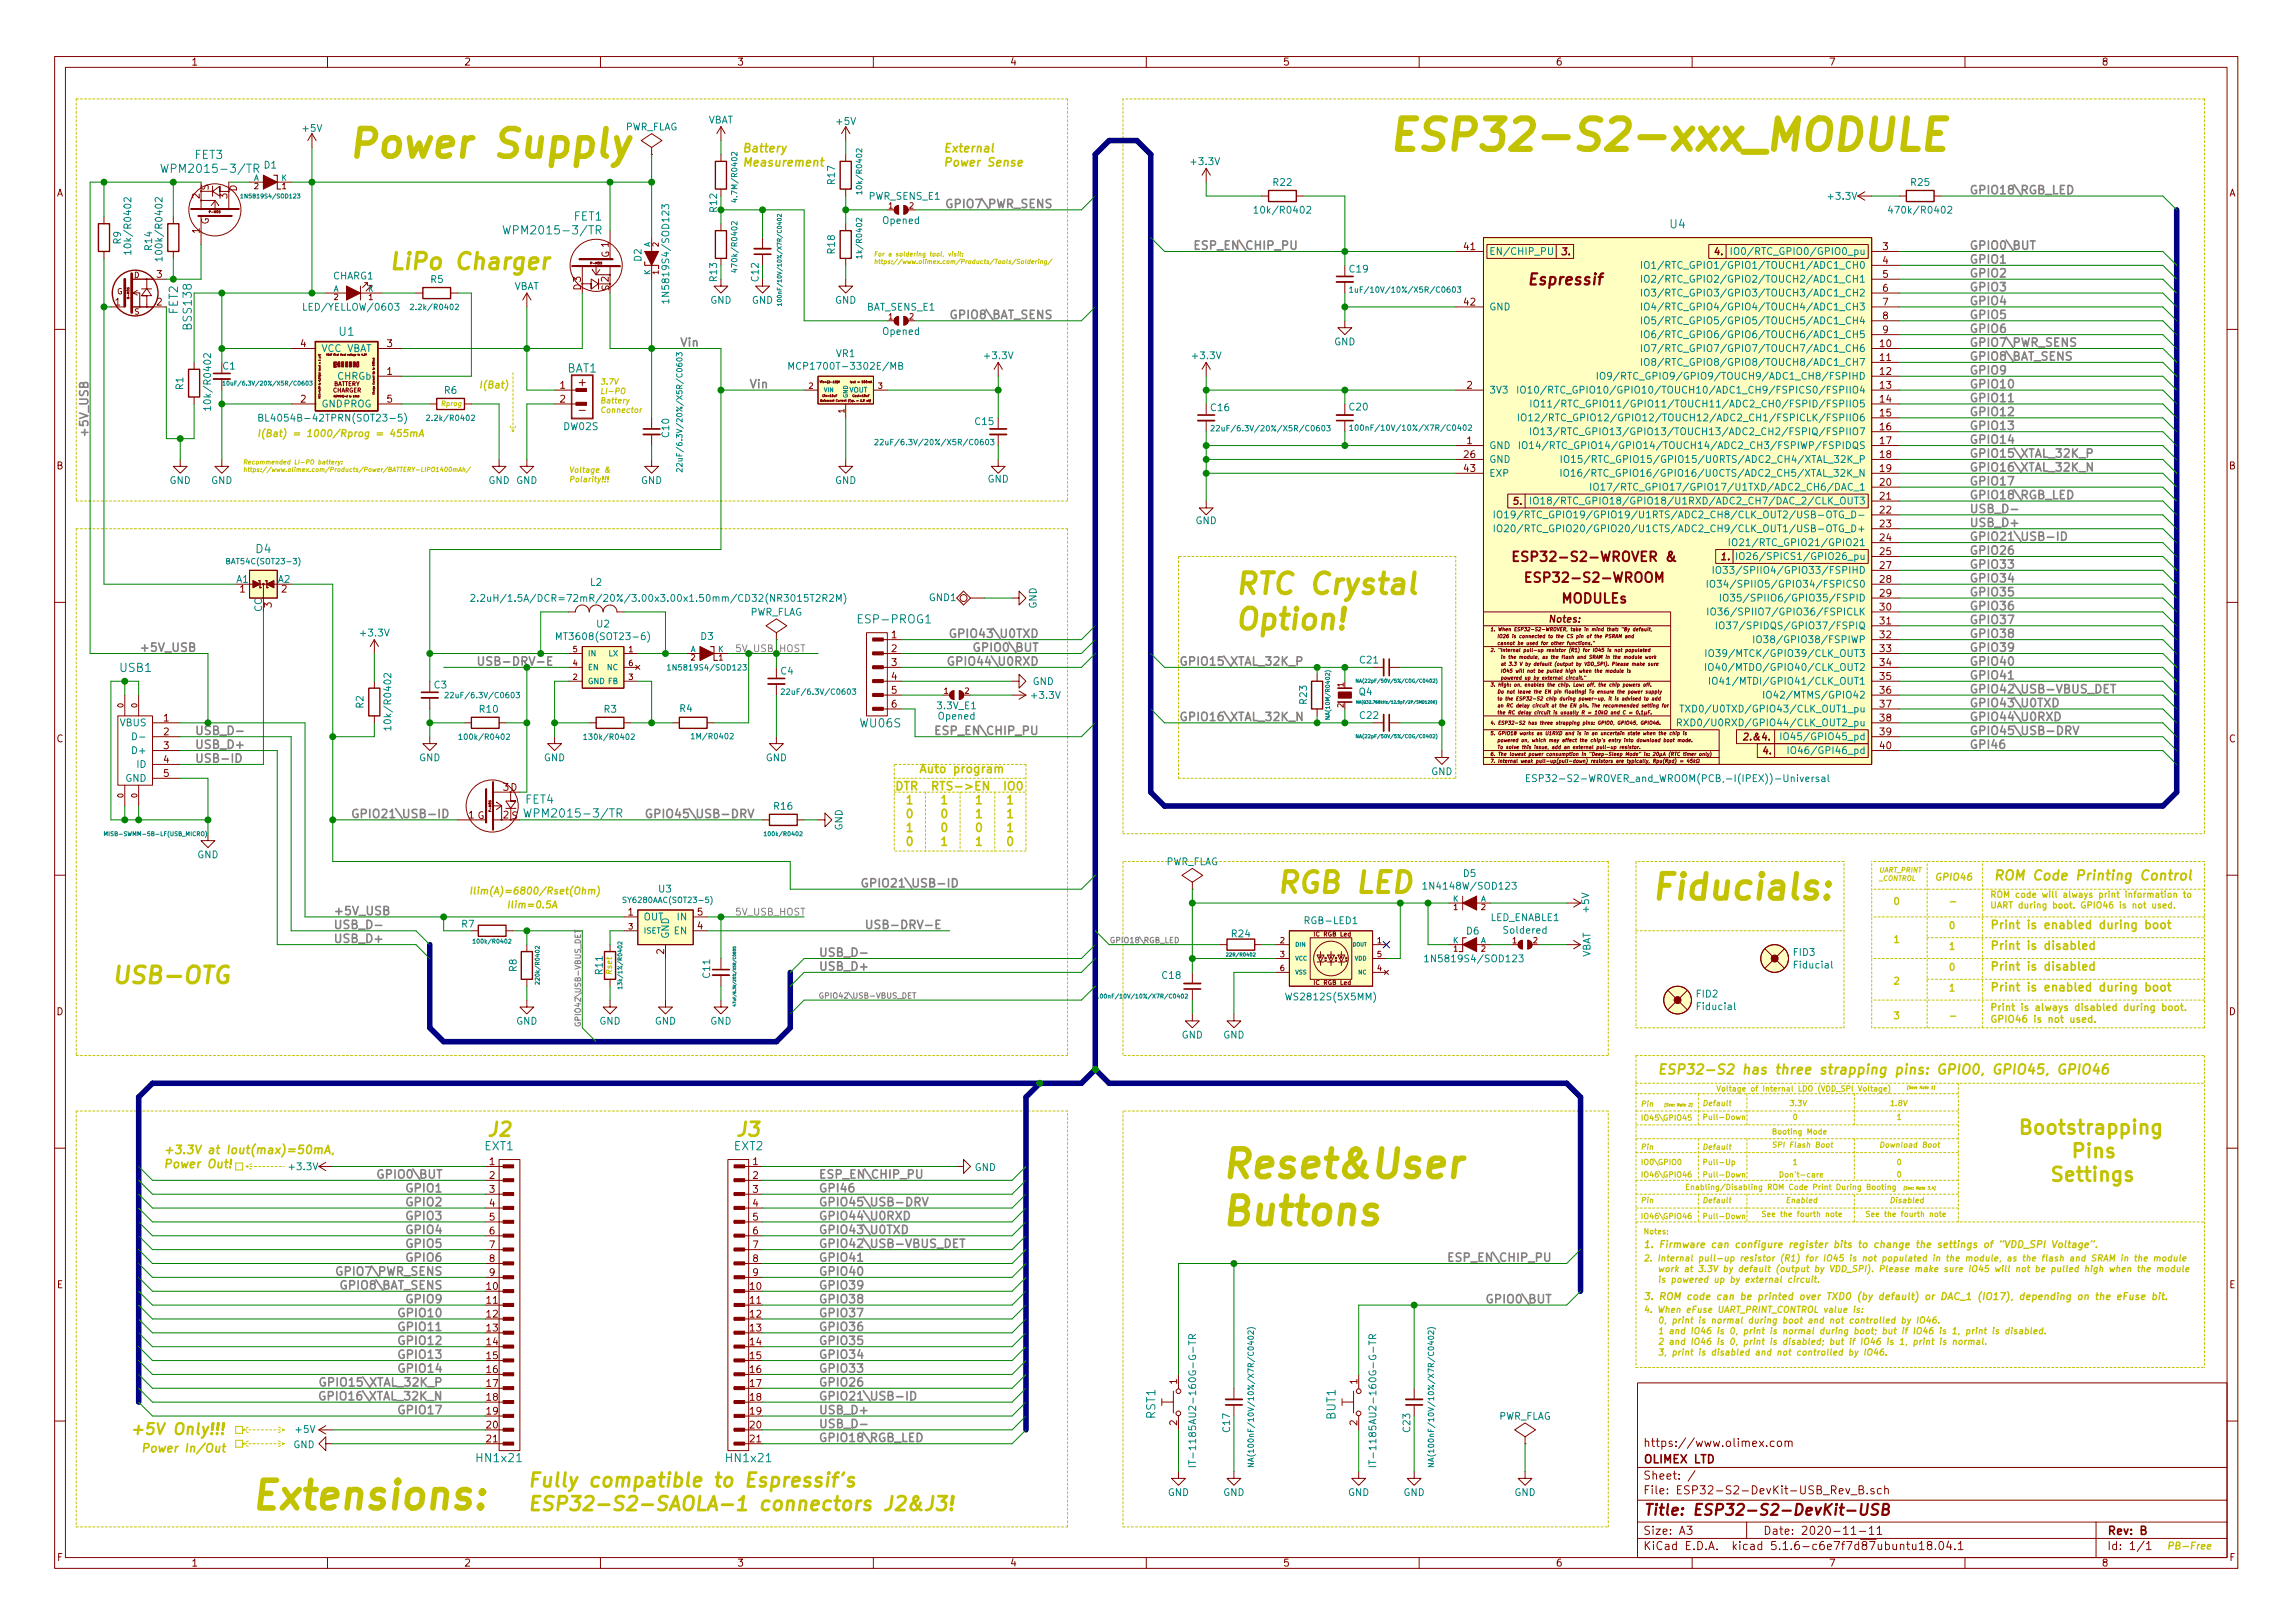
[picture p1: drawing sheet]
<svg xmlns="http://www.w3.org/2000/svg" width="297mm" height="210mm" viewBox="0 0 297 210" stroke-linecap="round" stroke-linejoin="round" font-family="sans-serif">
<defs><g id="words">
<text font-size="5.5" fill="#c2c200" x="179.6" y="19.5">ESP32-S2-xxx_MODULE</text>
<g font-size="5" fill="#c2c200">
<text x="44.9" y="20.4">Power Supply</text>
<text x="158" y="152.6">Reset&amp;User</text>
<text x="158" y="158.7">Buttons</text>
<text x="32.3" y="195.5">Extensions:</text>
</g>
<text font-size="4.5" fill="#c2c200" x="213.7" y="116.5">Fiducials:</text>
<g font-size="3.8" fill="#c2c200">
<text x="159.8" y="77">RTC Crystal</text>
<text x="159.8" y="81.6">Option!</text>
<text x="165.2" y="115.7">RGB LED</text>
</g>
<g font-size="3" fill="#c2c200">
<text x="50.3" y="34.9">LiPo Charger</text>
<text x="14.4" y="127.4">USB-OTG</text>
</g>
<g font-size="2.5" fill="#c2c200">
<text x="64.1" y="147.2">J2</text>
<text x="95.2" y="147.2">J3</text>
<text x="261.3" y="146.9">Bootstrapping</text>
<text x="264.8" y="150">Pins</text>
<text x="263.4" y="153.1">Settings</text>
<text x="68.2" y="192.7">Fully compatible to Espressif's</text>
<text x="68.2" y="195.7">ESP32-S2-SAOLA-1 connectors J2&amp;J3!</text>
</g>
<g font-size="2" fill="#840000">
<text x="198.4" y="36.9">Espressif</text>
<text x="212.8" y="196.3">Title: ESP32-S2-DevKit-USB</text>
</g>
<text font-size="2" fill="#c2c200" x="19" y="185.9">+5V Only!!!</text>
<g font-size="1.8" fill="#840000">
<text x="197.3" y="72.8">ESP32-S2-WROVER &amp;</text>
<text x="198.6" y="75.5">ESP32-S2-WROOM</text>
<text x="202.3" y="78.2">MODULEs</text>
</g>
<g font-size="1.8" fill="#c2c200">
<text x="258.2" y="114">ROM Code Printing Control</text>
<text x="214.6" y="139.2">ESP32-S2 has three strapping pins: GPIO0, GPIO45, GPIO46</text>
</g>
<g font-size="1.5" fill="#008484">
<text x="21.9" y="22.4">WPM2015-3/TR</text>
<text x="25.2" y="20.6">FET3</text>
<text x="74.4" y="28.6">FET1</text>
<text x="216.4" y="29.6">U4</text>
<text x="66.2" y="30.4">WPM2015-3/TR</text>
<text x="23" y="40.7" transform="rotate(-90 23 40.7)">FET2</text>
<text x="24.8" y="42.5" transform="rotate(-90 24.8 42.5)">BSS138</text>
<text x="43.9" y="43.5">U1</text>
<text x="73.5" y="48.3">BAT1</text>
<text x="33.2" y="71.7">D4</text>
<text x="111.5" y="80.8">ESP-PROG1</text>
<text x="15.6" y="87">USB1</text>
<text x="111.5" y="94.2">WU06S</text>
<text x="68.1" y="104.1">FET4</text>
<text x="68.9" y="105.9">WPM2015-3/TR</text>
<text x="62.8" y="149">EXT1</text>
<text x="95.1" y="149">EXT2</text>
<text x="149.7" y="183.8" transform="rotate(-90 149.7 183.8)">RST1</text>
<text x="173" y="183.9" transform="rotate(-90 173 183.9)">BUT1</text>
<text x="61.9" y="189.4">HN1x21</text>
<text x="94.2" y="189.4">HN1x21</text>
</g>
<g font-size="1.5" fill="#c2c200">
<text x="96.1" y="19.7">Battery</text>
<text x="96.1" y="21.6">Measurement</text>
<text x="122.1" y="19.7">External</text>
<text x="122.1" y="21.6">Power Sense</text>
<text x="119" y="100.1">Auto program</text>
<text x="115.8" y="102.4">DTR RTS-&gt;EN IO0</text>
<text x="117.2" y="107.8">1</text>
<text x="117.2" y="106">0</text>
<text x="117.2" y="104.2">1</text>
<text x="121.7" y="107.8">0</text>
<text x="121.7" y="106">0</text>
<text x="121.7" y="104.2">1</text>
<text x="126.2" y="107.8">0</text>
<text x="126.2" y="106">1</text>
<text x="126.2" y="104.2">1</text>
<text x="130.2" y="107.8">1</text>
<text x="130.2" y="106">1</text>
<text x="130.2" y="104.2">1</text>
<text x="117.2" y="109.6">0</text>
<text x="121.7" y="109.6">1</text>
<text x="126.2" y="109.6">1</text>
<text x="130.2" y="109.6">0</text>
<text x="257.7" y="125.7">Print is disabled</text>
<text x="257.7" y="123">Print is disabled</text>
<text x="257.7" y="120.3">Print is enabled during boot</text>
<text x="257.7" y="128.4">Print is enabled during boot</text>
<text x="21.1" y="149.5">+3.3V at Iout(max)=50mA,</text>
<text x="21.1" y="151.3">Power Out!</text>
<text x="20.4" y="188.1">Power In/Out</text>
</g>
<g font-size="1.5" fill="#848484">
<text x="123.1" y="27">GPIO7\PWR_SENS</text>
<text x="255" y="25.2">GPIO18\RGB_LED</text>
<text x="154.5" y="32.3">ESP_EN\CHIP_PU</text>
<text x="255" y="34.1">GPIO1</text>
<text x="255" y="32.3">GPIO0\BUT</text>
<text x="255" y="35.9">GPIO2</text>
<text x="123.5" y="41.3">GPIO8\BAT_SENS</text>
<text x="255" y="41.3">GPIO5</text>
<text x="255" y="37.7">GPIO3</text>
<text x="255" y="39.5">GPIO4</text>
<text x="88" y="44.9">Vin</text>
<text x="255" y="46.7">GPIO8\BAT_SENS</text>
<text x="255" y="43.1">GPIO6</text>
<text x="255" y="44.9">GPIO7\PWR_SENS</text>
<text x="97" y="50.3">Vin</text>
<text x="255" y="53.9">GPIO12</text>
<text x="255" y="48.5">GPIO9</text>
<text x="255" y="52.1">GPIO11</text>
<text x="255" y="50.3">GPIO10</text>
<text x="11.4" y="56.8" transform="rotate(-90 11.4 56.8)">+5V_USB</text>
<text x="255" y="55.7">GPIO13</text>
<text x="255" y="59.3">GPIO15\XTAL_32K_P</text>
<text x="255" y="57.5">GPIO14</text>
<text x="255" y="62.9">GPIO17</text>
<text x="255" y="64.7">GPIO18\RGB_LED</text>
<text x="255" y="61.1">GPIO16\XTAL_32K_N</text>
<text x="255" y="71.9">GPIO26</text>
<text x="255" y="66.5">USB_D-</text>
<text x="255" y="68.3">USB_D+</text>
<text x="255" y="70.1">GPIO21\USB-ID</text>
<text x="255" y="77.2">GPIO35</text>
<text x="255" y="73.7">GPIO33</text>
<text x="255" y="75.4">GPIO34</text>
<text x="123.9" y="82.6">GPIO43\U0TXD</text>
<text x="255" y="79">GPIO36</text>
<text x="255" y="82.6">GPIO38</text>
<text x="255" y="80.8">GPIO37</text>
<text x="18" y="84.4">+5V_USB</text>
<text x="63.5" y="86.2">USB-DRV-E</text>
<text x="123.8" y="86.2">GPIO44\U0RXD</text>
<text x="126.6" y="84.4">GPIO0\BUT</text>
<text x="152.7" y="86.2">GPIO15\XTAL_32K_P</text>
<text x="255" y="89.8">GPIO42\USB-VBUS_DET</text>
<text x="255" y="88">GPIO41</text>
<text x="255" y="86.2">GPIO40</text>
<text x="255" y="84.4">GPIO39</text>
<text x="25.1" y="95.2">USB_D-</text>
<text x="121.9" y="95.2">ESP_EN\CHIP_PU</text>
<text x="152.7" y="93.4">GPIO16\XTAL_32K_N</text>
<text x="255" y="91.6">GPIO43\U0TXD</text>
<text x="255" y="95.2">GPIO45\USB-DRV</text>
<text x="255" y="93.4">GPIO44\U0RXD</text>
<text x="25.1" y="98.8">USB-ID</text>
<text x="25.1" y="97">USB_D+</text>
<text x="255" y="97">GPI46</text>
<text x="47.4" y="106">GPIO21\USB-ID</text>
<text x="85.2" y="106">GPIO45\USB-DRV</text>
<text x="43.1" y="118.6">+5V_USB</text>
<text x="111.4" y="115">GPIO21\USB-ID</text>
<text x="43.1" y="122.1">USB_D+</text>
<text x="43.1" y="120.3">USB_D-</text>
<text x="106" y="125.7">USB_D+</text>
<text x="106" y="123.9">USB_D-</text>
<text x="113.8" y="120.3">USB-DRV-E</text>
<text x="49.4" y="152.7">GPIO0\BUT</text>
<text x="52.9" y="154.5">GPIO1</text>
<text x="106" y="154.5">GPI46</text>
<text x="106" y="152.7">ESP_EN\CHIP_PU</text>
<text x="52.9" y="158.1">GPIO3</text>
<text x="52.9" y="161.7">GPIO5</text>
<text x="52.9" y="159.9">GPIO4</text>
<text x="52.9" y="156.3">GPIO2</text>
<text x="106" y="158.1">GPIO44\U0RXD</text>
<text x="106" y="159.9">GPIO43\U0TXD</text>
<text x="106" y="156.3">GPIO45\USB-DRV</text>
<text x="106" y="161.7">GPIO42\USB-VBUS_DET</text>
<text x="44" y="165.2">GPIO7\PWR_SENS</text>
<text x="44.5" y="167">GPIO8\BAT_SENS</text>
<text x="52.9" y="163.5">GPIO6</text>
<text x="106" y="165.2">GPIO40</text>
<text x="106" y="167">GPIO39</text>
<text x="106" y="163.5">GPIO41</text>
<text x="188.3" y="163.5">ESP_EN\CHIP_PU</text>
<text x="52" y="170.6">GPIO10</text>
<text x="52" y="172.4">GPIO11</text>
<text x="52.9" y="168.8">GPIO9</text>
<text x="106" y="172.4">GPIO36</text>
<text x="106" y="168.8">GPIO38</text>
<text x="106" y="170.6">GPIO37</text>
<text x="193.1" y="168.8">GPIO0\BUT</text>
<text x="42.3" y="179.6">GPIO15\XTAL_32K_P</text>
<text x="52" y="176">GPIO13</text>
<text x="52" y="177.8">GPIO14</text>
<text x="52" y="174.2">GPIO12</text>
<text x="106" y="179.6">GPIO26</text>
<text x="106" y="177.8">GPIO33</text>
<text x="106" y="174.2">GPIO35</text>
<text x="106" y="176">GPIO34</text>
<text x="42.2" y="181.4">GPIO16\XTAL_32K_N</text>
<text x="52" y="183.2">GPIO17</text>
<text x="106" y="185">USB_D-</text>
<text x="106" y="183.2">USB_D+</text>
<text x="106" y="181.4">GPIO21\USB-ID</text>
<text x="106" y="186.8">GPIO18\RGB_LED</text>
</g>
<g font-size="1.5" fill="#840000">
<text x="75" y="50">+</text>
<text x="75.2" y="53.6">-</text>
<text x="212.8" y="191.7">Sheet: /</text>
<text x="212.8" y="189.6">OLIMEX LTD</text>
<text x="212.8" y="187.4">https://www.olimex.com</text>
<text x="212.8" y="193.6">File: ESP32-S2-DevKit-USB_Rev_B.sch</text>
<text x="212.8" y="200.8">KiCad E.D.A. kicad 5.1.6-c6e7f7d87ubuntu18.04.1</text>
<text x="212.8" y="198.8">Size: A3</text>
<text x="228.4" y="198.8">Date: 2020-11-11</text>
<text x="272.9" y="198.8">Rev: B</text>
<text x="272.9" y="200.8">Id: 1/1</text>
</g>
<g font-size="1.3" fill="#840000">
<text x="24.7" y="8.5">1</text>
<text x="60.1" y="8.5">2</text>
<text x="95.5" y="8.5">3</text>
<text x="130.8" y="8.5">4</text>
<text x="166.2" y="8.5">5</text>
<text x="201.5" y="8.5">6</text>
<text x="236.9" y="8.5">7</text>
<text x="272.2" y="8.5">8</text>
<text x="7.3" y="25.4">A</text>
<text x="25.9" y="25.7" transform="rotate(-90 25.9 25.7)">2</text>
<text x="27" y="24.7" transform="rotate(-90 27 24.7)">S</text>
<text x="27" y="29.1" transform="rotate(-90 27 29.1)">G</text>
<text x="29.5" y="25.7" transform="rotate(-90 29.5 25.7)">3</text>
<text x="30.7" y="24.8" transform="rotate(-90 30.7 24.8)">D</text>
<text x="288.7" y="25.4">A</text>
<text x="20.3" y="36">3</text>
<text x="25.9" y="30.2" transform="rotate(-90 25.9 30.2)">1</text>
<text x="78.9" y="33.4" transform="rotate(-90 78.9 33.4)">G 1</text>
<text x="189.7" y="32.4">41</text>
<text x="202.4" y="33.1">3.</text>
<text x="222.2" y="33.1">4.</text>
<text x="243.9" y="32.4">3</text>
<text x="243.9" y="34.2">4</text>
<text x="243.9" y="36">5</text>
<text x="14.9" y="39.6">1</text>
<text x="20.3" y="39.6">2</text>
<text x="75.3" y="37.6" transform="rotate(-90 75.3 37.6)">D 3</text>
<text x="78.9" y="37.7" transform="rotate(-90 78.9 37.7)">S 2</text>
<text x="189.7" y="39.6">42</text>
<text x="243.9" y="37.8">6</text>
<text x="243.9" y="39.6">7</text>
<text x="243.9" y="41.4">8</text>
<text x="39" y="45">4</text>
<text x="50.1" y="45">3</text>
<text x="243.6" y="45">10</text>
<text x="243.6" y="46.8">11</text>
<text x="243.9" y="43.2">9</text>
<text x="39" y="52.2">2</text>
<text x="50.1" y="48.6">1</text>
<text x="50.1" y="52.2">5</text>
<text x="72.6" y="50.4">1</text>
<text x="72.6" y="52.2">2</text>
<text x="190" y="50.4">2</text>
<text x="243.6" y="48.6">12</text>
<text x="243.6" y="50.4">13</text>
<text x="243.6" y="52.2">14</text>
<text x="243.6" y="53.9">15</text>
<text x="189.7" y="59.3">26</text>
<text x="190" y="57.5">1</text>
<text x="243.6" y="55.7">16</text>
<text x="243.6" y="57.5">17</text>
<text x="243.6" y="59.3">18</text>
<text x="7.3" y="60.8">B</text>
<text x="189.7" y="61.1">43</text>
<text x="196.1" y="65.4">5.</text>
<text x="243.6" y="61.1">19</text>
<text x="243.6" y="62.9">20</text>
<text x="243.6" y="64.7">21</text>
<text x="288.7" y="60.8">B</text>
<text x="243.6" y="66.5">22</text>
<text x="243.6" y="68.3">23</text>
<text x="243.6" y="70.1">24</text>
<text x="243.6" y="71.9">25</text>
<text x="31.1" y="76.8">1</text>
<text x="36.5" y="76.8">2</text>
<text x="223.1" y="72.6">1.</text>
<text x="243.6" y="73.7">27</text>
<text x="243.6" y="75.5">28</text>
<text x="243.6" y="77.3">29</text>
<text x="35.2" y="78.7" transform="rotate(-90 35.2 78.7)">3</text>
<text x="115.5" y="82.7">1</text>
<text x="200.8" y="80.7">Notes:</text>
<text x="243.6" y="79.1">30</text>
<text x="243.6" y="80.9">31</text>
<text x="243.6" y="82.7">32</text>
<text x="115.5" y="84.5">2</text>
<text x="115.5" y="86.3">3</text>
<text x="115.5" y="88.1">4</text>
<text x="115.5" y="89.9">5</text>
<text x="243.6" y="84.5">33</text>
<text x="243.6" y="86.3">34</text>
<text x="243.6" y="88.1">35</text>
<text x="243.6" y="89.9">36</text>
<text x="21.2" y="93.5">1</text>
<text x="21.2" y="95.3">2</text>
<text x="115.5" y="91.7">6</text>
<text x="226.2" y="95.9">2.&amp;4.</text>
<text x="243.6" y="91.7">37</text>
<text x="243.6" y="93.5">38</text>
<text x="243.6" y="95.3">39</text>
<text x="7.3" y="96.2">C</text>
<text x="21.2" y="97.1">3</text>
<text x="21.2" y="98.8">4</text>
<text x="21.2" y="100.6">5</text>
<text x="228.5" y="97.7">4.</text>
<text x="243.6" y="97.1">40</text>
<text x="288.7" y="96.2">C</text>
<text x="60.7" y="106">1 G</text>
<text x="65.2" y="106">2 S</text>
<text x="65.2" y="102.4">3 D</text>
<text x="81.4" y="118.6">1</text>
<text x="90.4" y="118.6">5</text>
<text x="86" y="123.6" transform="rotate(-90 86 123.6)">2</text>
<text x="90.4" y="120.4">4</text>
<text x="7.3" y="131.5">D</text>
<text x="288.7" y="131.5">D</text>
<text x="63.4" y="150.9">1</text>
<text x="63.4" y="152.7">2</text>
<text x="63.4" y="154.5">3</text>
<text x="97.5" y="150.9">1</text>
<text x="97.5" y="152.7">2</text>
<text x="97.5" y="154.5">3</text>
<text x="63.4" y="156.3">4</text>
<text x="63.4" y="158.1">5</text>
<text x="63.4" y="159.9">6</text>
<text x="63.4" y="161.7">7</text>
<text x="97.5" y="156.3">4</text>
<text x="97.5" y="158.1">5</text>
<text x="97.5" y="159.9">6</text>
<text x="97.5" y="161.7">7</text>
<text x="7.4" y="166.9">E</text>
<text x="63.1" y="167.1">10</text>
<text x="63.4" y="163.5">8</text>
<text x="63.4" y="165.3">9</text>
<text x="97.2" y="167.1">10</text>
<text x="97.5" y="163.5">8</text>
<text x="97.5" y="165.3">9</text>
<text x="288.8" y="166.9">E</text>
<text x="63.1" y="168.9">11</text>
<text x="63.1" y="170.7">12</text>
<text x="63.1" y="172.5">13</text>
<text x="97.2" y="168.9">11</text>
<text x="97.2" y="170.7">12</text>
<text x="97.2" y="172.5">13</text>
<text x="63.1" y="174.3">14</text>
<text x="63.1" y="176.1">15</text>
<text x="63.1" y="177.9">16</text>
<text x="63.1" y="179.7">17</text>
<text x="97.2" y="174.3">14</text>
<text x="97.2" y="176.1">15</text>
<text x="97.2" y="177.9">16</text>
<text x="97.2" y="179.7">17</text>
<text x="152.5" y="179.3" transform="rotate(-90 152.5 179.3)">1</text>
<text x="175.8" y="179.3" transform="rotate(-90 175.8 179.3)">1</text>
<text x="63.1" y="181.5">18</text>
<text x="63.1" y="183.3">19</text>
<text x="63.1" y="185.1">20</text>
<text x="97.2" y="181.5">18</text>
<text x="97.2" y="183.3">19</text>
<text x="97.2" y="185.1">20</text>
<text x="152.5" y="184.7" transform="rotate(-90 152.5 184.7)">2</text>
<text x="175.8" y="184.7" transform="rotate(-90 175.8 184.7)">2</text>
<text x="63.1" y="186.9">21</text>
<text x="97.2" y="186.9">21</text>
<text x="7.4" y="202.2">F</text>
<text x="24.7" y="202.9">1</text>
<text x="60.1" y="202.9">2</text>
<text x="95.5" y="202.9">3</text>
<text x="130.8" y="202.9">4</text>
<text x="166.2" y="202.9">5</text>
<text x="201.5" y="202.9">6</text>
<text x="236.9" y="202.9">7</text>
<text x="272.2" y="202.9">8</text>
<text x="288.8" y="202.2">F</text>
</g>
<g font-size="1.3" fill="#008484">
<text x="39.3" y="17.1">+5V</text>
<text x="80.9" y="16.9">PWR_FLAG</text>
<text x="91.7" y="16">VBAT</text>
<text x="108.4" y="16.2">+5V</text>
<text x="34.2" y="21.8">D1</text>
<text x="108.2" y="23.8" transform="rotate(-90 108.2 23.8)">R17</text>
<text x="154.4" y="21.4">+3.3V</text>
<text x="92.9" y="27.4" transform="rotate(-90 92.9 27.4)">R12</text>
<text x="112.6" y="25.9">PWR_SENS_E1</text>
<text x="114.4" y="29">Opened</text>
<text x="163.1" y="27.7">10k/R0402</text>
<text x="165" y="24.1">R22</text>
<text x="236.9" y="25.9">+3.3V</text>
<text x="245.4" y="27.7">470k/R0402</text>
<text x="247.6" y="24.1">R25</text>
<text x="15.7" y="31.6" transform="rotate(-90 15.7 31.6)">R9</text>
<text x="17" y="32.3" transform="rotate(-90 17 32.3)">10k/R0402</text>
<text x="19.7" y="32.4" transform="rotate(-90 19.7 32.4)">R14</text>
<text x="21" y="33.1" transform="rotate(-90 21 33.1)">100k/R0402</text>
<text x="83.1" y="33.9" transform="rotate(-90 83.1 33.9)">D2</text>
<text x="108.2" y="32.8" transform="rotate(-90 108.2 32.8)">R18</text>
<text x="174.9" y="35.3">C19</text>
<text x="192.9" y="33">EN/CHIP_PU</text>
<text x="215.7" y="34.8">IO1/RTC_GPIO1/GPIO1/TOUCH1/ADC1_CH0</text>
<text x="225.9" y="33">IO0/RTC_GPIO0/GPIO0_pu</text>
<text x="39.8" y="40.2">LED/YELLOW/0603</text>
<text x="43.1" y="36.2">CHARG1</text>
<text x="55.8" y="36.7">R5</text>
<text x="66.5" y="37.6">VBAT</text>
<text x="86.7" y="38.4" transform="rotate(-90 86.7 38.4)">1N5819S4/SOD123</text>
<text x="92" y="39.3">GND</text>
<text x="92.9" y="36.4" transform="rotate(-90 92.9 36.4)">R13</text>
<text x="97.4" y="39.3">GND</text>
<text x="98.3" y="36.4" transform="rotate(-90 98.3 36.4)">C12</text>
<text x="108.2" y="39.3">GND</text>
<text x="112.3" y="40.2">BAT_SENS_E1</text>
<text x="192.9" y="40.2">GND</text>
<text x="215.7" y="36.6">IO2/RTC_GPIO2/GPIO2/TOUCH2/ADC1_CH1</text>
<text x="215.7" y="38.4">IO3/RTC_GPIO3/GPIO3/TOUCH3/ADC1_CH2</text>
<text x="215.7" y="40.2">IO4/RTC_GPIO4/GPIO4/TOUCH4/ADC1_CH3</text>
<text x="28.9" y="47.9">C1</text>
<text x="41.6" y="45.6">VCC VBAT</text>
<text x="103.2" y="47.9">MCP1700T-3302E/MB</text>
<text x="108.4" y="46.3">VR1</text>
<text x="114.4" y="43.4">Opened</text>
<text x="127.7" y="46.5">+3.3V</text>
<text x="154.6" y="46.5">+3.3V</text>
<text x="172.8" y="44.7">GND</text>
<text x="215.7" y="45.6">IO7/RTC_GPIO7/GPIO7/TOUCH7/ADC1_CH6</text>
<text x="215.7" y="47.4">IO8/RTC_GPIO8/GPIO8/TOUCH8/ADC1_CH7</text>
<text x="215.7" y="42">IO5/RTC_GPIO5/GPIO5/TOUCH5/ADC1_CH4</text>
<text x="215.7" y="43.8">IO6/RTC_GPIO6/GPIO6/TOUCH6/ADC1_CH5</text>
<text x="23.7" y="50.5" transform="rotate(-90 23.7 50.5)">R1</text>
<text x="27.3" y="52.5" transform="rotate(-90 27.3 52.5)">10k/R0402</text>
<text x="41.6" y="52.8">GNDPROG</text>
<text x="43.7" y="49.2">CHRGb</text>
<text x="57.6" y="51">R6</text>
<text x="156.9" y="53.3">C16</text>
<text x="174.8" y="53.2">C20</text>
<text x="192.9" y="51">3V3</text>
<text x="202.2" y="51">IO10/RTC_GPIO10/GPIO10/TOUCH10/ADC1_CH9/FSPICS0/FSPIIO4</text>
<text x="203.7" y="52.8">IO11/RTC_GPIO11/GPIO11/TOUCH11/ADC2_CH0/FSPID/FSPIIO5</text>
<text x="210.7" y="49.2">IO9/RTC_GPIO9/GPIO9/TOUCH9/ADC1_CH8/FSPIHD</text>
<text x="34.9" y="54.6">BL4054B-42TPRN(SOT23-5)</text>
<text x="73.1" y="55.7">DW02S</text>
<text x="86.7" y="56.6" transform="rotate(-90 86.7 56.6)">C10</text>
<text x="126.4" y="55.1">C15</text>
<text x="192.9" y="58.2">GND</text>
<text x="192.9" y="60">GND</text>
<text x="201.9" y="58.2">IO14/RTC_GPIO14/GPIO14/TOUCH14/ADC2_CH3/FSPIWP/FSPIDQS</text>
<text x="202.1" y="54.6">IO12/RTC_GPIO12/GPIO12/TOUCH12/ADC2_CH1/FSPICLK/FSPIIO6</text>
<text x="203.6" y="56.4">IO13/RTC_GPIO13/GPIO13/TOUCH13/ADC2_CH2/FSPIQ/FSPIIO7</text>
<text x="206.5" y="60">IO15/RTC_GPIO15/GPIO15/U0RTS/ADC2_CH4/XTAL_32K_P</text>
<text x="22" y="62.7">GND</text>
<text x="27.4" y="62.7">GND</text>
<text x="63.3" y="62.7">GND GND</text>
<text x="83" y="62.7">GND</text>
<text x="108.2" y="62.7">GND</text>
<text x="127.9" y="62.5">GND</text>
<text x="192.9" y="61.8">EXP</text>
<text x="203.1" y="65.4">IO18/RTC_GPIO18/GPIO18/U1RXD/ADC2_CH7/DAC_2/CLK_OUT3</text>
<text x="206.4" y="61.8">IO16/RTC_GPIO16/GPIO16/U0CTS/ADC2_CH5/XTAL_32K_N</text>
<text x="210.2" y="63.6">IO17/RTC_GPIO17/GPIO17/U1TXD/ADC2_CH6/DAC_1</text>
<text x="154.9" y="67.9">GND</text>
<text x="199.2" y="68.9">IO20/RTC_GPIO20/GPIO20/U1CTS/ADC2_CH9/CLK_OUT1/USB-OTG_D+</text>
<text x="199.6" y="67.1">IO19/RTC_GPIO19/GPIO19/U1RTS/ADC2_CH8/CLK_OUT2/USB-OTG_D-</text>
<text x="226" y="70.7">IO21/RTC_GPIO21/GPIO21</text>
<text x="30.6" y="75.5">A1</text>
<text x="36" y="75.5">A2</text>
<text x="64.9" y="78">2.2uH/1.5A/DCR=72mR/20%/3.00x3.00x1.50mm/CD32(NR3015T2R2M)</text>
<text x="76.5" y="75.9">L2</text>
<text x="120.4" y="77.9">GND1</text>
<text x="224.2" y="76.1">IO34/SPIIO5/GPIO34/FSPICS0</text>
<text x="224.8" y="74.3">IO33/SPIIO4/GPIO33/FSPIHD</text>
<text x="225.8" y="77.9">IO35/SPIIO6/GPIO35/FSPID</text>
<text x="227.1" y="72.5">IO26/SPICS1/GPIO26_pu</text>
<text x="33.9" y="79.3" transform="rotate(-90 33.9 79.3)">CC</text>
<text x="46.8" y="82.5">+3.3V</text>
<text x="72.9" y="82.9">MT3608(SOT23-6)</text>
<text x="77.3" y="81.3">U2</text>
<text x="90.8" y="82.9">D3</text>
<text x="97.1" y="79.8">PWR_FLAG</text>
<text x="134.3" y="78.9" transform="rotate(-90 134.3 78.9)">GND</text>
<text x="224.1" y="79.7">IO36/SPIIO7/GPIO36/FSPICLK</text>
<text x="225" y="81.5">IO37/SPIDQS/GPIO37/FSPIQ</text>
<text x="229" y="83.3">IO38/GPIO38/FSPIWP</text>
<text x="56.3" y="89.2">C3</text>
<text x="101.2" y="87.4">C4</text>
<text x="133.8" y="88.7">GND</text>
<text x="176.2" y="86">C21</text>
<text x="223.2" y="86.9">IO40/MTDO/GPIO40/CLK_OUT2</text>
<text x="223.3" y="85.1">IO39/MTCK/GPIO39/CLK_OUT3</text>
<text x="223.8" y="88.7">IO41/MTDI/GPIO41/CLK_OUT1</text>
<text x="15.6" y="94.1">VBUS</text>
<text x="47.1" y="91.7" transform="rotate(-90 47.1 91.7)">R2</text>
<text x="50.7" y="94" transform="rotate(-90 50.7 94)">10k/R0402</text>
<text x="62.2" y="92.3">R10</text>
<text x="78.3" y="92.3">R3</text>
<text x="88.1" y="92.2">R4</text>
<text x="121.5" y="91.9">3.3V_E1</text>
<text x="121.6" y="93.2">Opened</text>
<text x="133.8" y="90.5">+3.3V</text>
<text x="169.3" y="91.2" transform="rotate(-90 169.3 91.2)">R23</text>
<text x="176.1" y="90.1">Q4</text>
<text x="176.2" y="93.1">C22</text>
<text x="219.8" y="94.1">RXD0/U0RXD/GPIO44/CLK_OUT2_pu</text>
<text x="220.1" y="92.3">TXD0/U0TXD/GPIO43/CLK_OUT1_pu</text>
<text x="230.1" y="90.5">IO42/MTMS/GPIO42</text>
<text x="231.9" y="95.9">IO45/GPIO45_pd</text>
<text x="16.3" y="101.3">GND</text>
<text x="17.4" y="97.7">D+</text>
<text x="17.8" y="99.5">ID</text>
<text x="54.3" y="98.6">GND</text>
<text x="70.5" y="98.6">GND</text>
<text x="99.2" y="98.6">GND</text>
<text x="185.4" y="100.4">GND</text>
<text x="199.9" y="101.3">ESP32-S2-WROVER_and_WROOM(PCB,-I(IPEX))-Universal</text>
<text x="232.9" y="97.7">IO46/GPI46_pd</text>
<text x="100.3" y="104.9">R16</text>
<text x="109.1" y="107.6" transform="rotate(-90 109.1 107.6)">GND</text>
<text x="25.6" y="111.2">GND</text>
<text x="151" y="112.1">PWR_FLAG</text>
<text x="189.6" y="113.6">D5</text>
<text x="83.3" y="119.2">OUT</text>
<text x="85.4" y="115.6">U3</text>
<text x="87.8" y="119.2">IN</text>
<text x="169.2" y="119.7">RGB-LED1</text>
<text x="185" y="115.2">1N4148W/SOD123</text>
<text x="193.1" y="119.3">LED_ENABLE1</text>
<text x="205.9" y="118.1" transform="rotate(-90 205.9 118.1)">+5V</text>
<text x="59.8" y="120.2">R7</text>
<text x="66.9" y="125.9" transform="rotate(-90 66.9 125.9)">R8</text>
<text x="86.7" y="121.7" transform="rotate(-90 86.7 121.7)">GND</text>
<text x="87.3" y="121">EN</text>
<text x="159.6" y="121.4">R24</text>
<text x="185.4" y="124.7">1N5819S4/SOD123</text>
<text x="190" y="121.1">D6</text>
<text x="194.9" y="121">Soldered</text>
<text x="206" y="124.1" transform="rotate(-90 206 124.1)">VBAT</text>
<text x="232.4" y="123.8">FID3</text>
<text x="232.5" y="125.5">Fiducial</text>
<text x="78.1" y="126.2" transform="rotate(-90 78.1 126.2)">R11</text>
<text x="92" y="126.7" transform="rotate(-90 92 126.7)">C11</text>
<text x="150.6" y="126.8">C18</text>
<text x="167" y="129.6">WS2812S(5X5MM)</text>
<text x="219.8" y="129.2">FID2</text>
<text x="220" y="130.9">Fiducial</text>
<text x="66.9" y="132.7">GND</text>
<text x="77.6" y="132.7">GND</text>
<text x="84.8" y="132.7">GND</text>
<text x="92" y="132.7">GND</text>
<text x="153.1" y="134.5">GND</text>
<text x="158.5" y="134.5">GND</text>
<text x="37.6" y="151.6">+3.3V</text>
<text x="126.3" y="151.7">GND</text>
<text x="38.4" y="185.6">+5V</text>
<text x="159.3" y="185.5" transform="rotate(-90 159.3 185.5)">C17</text>
<text x="182.7" y="185.5" transform="rotate(-90 182.7 185.5)">C23</text>
<text x="194.1" y="183.9">PWR_FLAG</text>
<text x="38" y="187.6">GND</text>
<text x="154.9" y="188.3" transform="rotate(-90 154.9 188.3)">IT-1185AU2-160G-G-TR</text>
<text x="178.3" y="188.3" transform="rotate(-90 178.3 188.3)">IT-1185AU2-160G-G-TR</text>
<text x="151.3" y="193.8">GND</text>
<text x="158.5" y="193.8">GND</text>
<text x="174.6" y="193.8">GND</text>
<text x="181.8" y="193.8">GND</text>
<text x="196.2" y="193.8">GND</text>
</g>
<g font-size="1.3" fill="#c2c200">
<text x="62" y="50.3">I(Bat)</text>
<text x="33.2" y="56.6">I(Bat) = 1000/Rprog = 455mA</text>
<text x="64" y="115.9">Ilim(A)=6800/Rset(Ohm)</text>
<text x="65.6" y="117.7">Ilim=0.5A</text>
<text x="245.2" y="117.2">0</text>
<text x="250.5" y="114.1">GPIO46</text>
<text x="245.2" y="122.2">1</text>
<text x="252.3" y="120.4">0</text>
<text x="252.3" y="123.1">1</text>
<text x="252.3" y="125.8">0</text>
<text x="245.2" y="127.5">2</text>
<text x="252.3" y="128.4">1</text>
<text x="257.7" y="131">Print is always disabled during boot.</text>
<text x="245.2" y="132">3</text>
<text x="257.7" y="132.5">GPIO46 is not used.</text>
<text x="212.8" y="161.7">1. Firmware can configure register bits to change the settings of VDD_SPI Voltage.</text>
<text x="212.8" y="168.4">3. ROM code can be printed over TXD0 (by default) or DAC_1 (IO17), depending on the eFuse bit.</text>
<text x="280.6" y="200.7">PB-Free</text>
</g>
<text font-size="1.3" fill="#008400" x="95.2" y="84.5">5V_USB_HOST</text>
<text font-size="1.3" fill="#848484" x="95.2" y="118.6">5V_USB_HOST</text>
<g font-size="1.1" fill="#c2c200">
<text x="257.7" y="116.3">ROM code will always print information to</text>
<text x="257.7" y="117.7">UART during boot. GPIO46 is not used.</text>
<text x="212.8" y="163.4">2. Internal pull-up resistor (R1) for IO45 is not populated in the module, as the flash and SRAM in the module</text>
<text x="213.8" y="164.8">work at 3.3V by default (output by VDD_SPI). Please make sure IO45 will not be pulled high when the module</text>
<text x="213.8" y="166.2">is powered up by external circuit.</text>
<text x="212.8" y="170.1">4. When eFuse UART_PRINT_CONTROL value is:</text>
<text x="213.8" y="171.5">0, print is normal during boot and not controlled by IO46.</text>
<text x="213.8" y="172.8">1 and IO46 is 0, print is normal during boot; but if IO46 is 1, print is disabled.</text>
<text x="213.8" y="174.2">2 and IO46 is 0, print is disabled; but if IO46 is 1, print is normal.</text>
<text x="213.8" y="175.6">3, print is disabled and not controlled by IO46.</text>
</g>
<g font-size="1" fill="#008484">
<text x="32.9" y="23.4">A</text>
<text x="36.5" y="23.4">K</text>
<text x="95.5" y="25.7" transform="rotate(-90 95.5 25.7)">4.7M/R0402</text>
<text x="111.7" y="24.7" transform="rotate(-90 111.7 24.7)">10k/R0402</text>
<text x="84.2" y="35.6" transform="rotate(-90 84.2 35.6)">K</text>
<text x="84.2" y="32" transform="rotate(-90 84.2 32)">A</text>
<text x="95.5" y="34.7" transform="rotate(-90 95.5 34.7)">470k/R0402</text>
<text x="111.7" y="33" transform="rotate(-90 111.7 33)">1k/R0402</text>
<text x="43.2" y="37.8">A</text>
<text x="47.7" y="37.8">K</text>
<text x="53.7" y="40.2">2.2k/R0402</text>
<text x="176.3" y="37.9">1uF/10V/10%/X5R/C0603</text>
<text x="55.8" y="54.5">2.2k/R0402</text>
<text x="88.4" y="59.6" transform="rotate(-90 88.4 59.6)">22uF/6.3V/20%/X5R/C0603</text>
<text x="114.9" y="57.7">22uF/6.3V/20%/X5R/C0603</text>
<text x="158.4" y="55.9">22uF/6.3V/20%/X5R/C0603</text>
<text x="176.4" y="55.8">100nF/10V/10%/X7R/C0402</text>
<text x="29.8" y="73.1">BAT54C(SOT23-3)</text>
<text x="76.1" y="88.6">GND FB</text>
<text x="76.1" y="86.8">EN</text>
<text x="76.1" y="85">IN</text>
<text x="78.7" y="86.8">NC</text>
<text x="78.9" y="85">LX</text>
<text x="87.2" y="86.9">1N5819S4/SOD123</text>
<text x="89.4" y="84.5">A</text>
<text x="93" y="84.5">K</text>
<text x="102.1" y="90">22uF/6.3V/C0603</text>
<text x="58.5" y="90.4">22uF/6.3V/C0603</text>
<text x="60" y="95.8">100k/R0402</text>
<text x="76.2" y="95.8">130k/R0402</text>
<text x="90" y="95.8">1M/R0402</text>
<text x="81.3" y="117">SY6280AAC(SOT23-5)</text>
<text x="188.2" y="116.8">K</text>
<text x="191.8" y="116.8">A</text>
<text x="83.3" y="120.9">ISET</text>
<text x="188.2" y="122.2">K</text>
<text x="191.8" y="122.2">A</text>
<text x="162.4" y="188.4" transform="rotate(-90 162.4 188.4)">NA(100nF/10V/10%/X7R/C0402)</text>
<text x="185.8" y="188.4" transform="rotate(-90 185.8 188.4)">NA(100nF/10V/10%/X7R/C0402)</text>
</g>
<g font-size="1" fill="#840000">
<text x="33" y="24.5">2</text>
<text x="36.5" y="24.5">1</text>
<text x="115.1" y="27">1</text>
<text x="117.8" y="27">2</text>
<text x="85.3" y="35.5" transform="rotate(-90 85.3 35.5)">1</text>
<text x="85.3" y="31.9" transform="rotate(-90 85.3 31.9)">2</text>
<text x="15.2" y="38.1">G</text>
<text x="17.4" y="36">D</text>
<text x="17.4" y="40.7">S</text>
<text x="43.3" y="38.9">2</text>
<text x="47.8" y="38.9">1</text>
<text x="115.1" y="41.4">1</text>
<text x="117.8" y="41.4">2</text>
<text x="104.8" y="50.4">2</text>
<text x="109.4" y="53.5" transform="rotate(-90 109.4 53.5)">1</text>
<text x="113.8" y="50.4">3</text>
<text x="74.2" y="88.1">2</text>
<text x="74.2" y="86.3">4</text>
<text x="74.2" y="84.5">5</text>
<text x="81.5" y="84.5">1</text>
<text x="81.5" y="88.1">3</text>
<text x="81.5" y="86.3">6</text>
<text x="89.5" y="85.6">2</text>
<text x="93.1" y="85.6">1</text>
<text x="122.3" y="89.9">1</text>
<text x="125" y="89.9">2</text>
<text x="174" y="89" transform="rotate(-90 174 89)">1</text>
<text x="16" y="91.7" transform="rotate(-90 16 91.7)">0</text>
<text x="17.8" y="91.7" transform="rotate(-90 17.8 91.7)">0</text>
<text x="174" y="91.7" transform="rotate(-90 174 91.7)">2</text>
<text x="16" y="103.3" transform="rotate(-90 16 103.3)">0</text>
<text x="17.8" y="103.3" transform="rotate(-90 17.8 103.3)">0</text>
<text x="188.3" y="117.9">1</text>
<text x="191.9" y="117.9">2</text>
<text x="81.4" y="120.4">3</text>
<text x="165.9" y="122.2">2</text>
<text x="165.9" y="124">3</text>
<text x="165.9" y="125.8">6</text>
<text x="178.4" y="122.2">1</text>
<text x="178.4" y="125.8">4</text>
<text x="178.4" y="124">5</text>
<text x="188.3" y="123.3">1</text>
<text x="191.9" y="123.3">2</text>
<text x="195.9" y="122.2">1</text>
<text x="198.6" y="122.2">2</text>
</g>
<g font-size="1" fill="#c2c200">
<text x="77.7" y="49.8">3.7V</text>
<text x="77.7" y="51">LI-PO</text>
<text x="77.7" y="52.3">Battery</text>
<text x="77.7" y="53.5">Connector</text>
<text x="73.6" y="61.2">Voltage &amp;</text>
<text x="73.6" y="62.5">Polarity!!!</text>
<text x="79.3" y="126.4" transform="rotate(-90 79.3 126.4)">Rset</text>
<text x="212.5" y="143.4">Pin</text>
<text x="220.5" y="143.3">Default</text>
<text x="222.3" y="141.4">Voltage of Internal LDO (VDD_SPI Voltage)</text>
<text x="231.7" y="143.3">3.3V</text>
<text x="244.7" y="143.3">1.8V</text>
<text x="212.5" y="148.9">Pin</text>
<text x="212.5" y="145.2">IO45\GPIO45</text>
<text x="220.5" y="145.1">Pull-Down</text>
<text x="220.5" y="148.9">Default</text>
<text x="229.4" y="148.7">SPI Flash Boot</text>
<text x="229.4" y="147">Booting Mode</text>
<text x="232.1" y="145.1">0</text>
<text x="243.4" y="148.7">Download Boot</text>
<text x="245.6" y="145.1">1</text>
<text x="212.5" y="152.5">IO46\GPIO46</text>
<text x="212.5" y="150.9">IO0\GPIO0</text>
<text x="212.5" y="155.9">Pin</text>
<text x="218.2" y="154.1">Enabling/Disabling ROM Code Print During Booting</text>
<text x="220.5" y="152.5">Pull-Down</text>
<text x="220.5" y="150.9">Pull-Up</text>
<text x="220.5" y="155.9">Default</text>
<text x="230.3" y="152.5">Don't-care</text>
<text x="231.2" y="155.9">Enabled</text>
<text x="232.1" y="150.9">1</text>
<text x="244.7" y="155.9">Disabled</text>
<text x="245.6" y="152.5">0</text>
<text x="245.6" y="150.9">0</text>
<text x="212.5" y="157.9">IO46\GPIO46</text>
<text x="212.8" y="159.9">Notes:</text>
<text x="220.5" y="157.9">Pull-Down</text>
<text x="228.1" y="157.7">See the fourth note</text>
<text x="241.6" y="157.7">See the fourth note</text>
</g>
<g font-size="1" fill="#848484">
<text x="143.7" y="122.2">GPIO18\RGB_LED</text>
<text x="106" y="129.4">GPIO42\USB-VBUS_DET</text>
<text x="75.2" y="133.2" transform="rotate(-90 75.2 133.2)">GPIO42\USB-VBUS_DET</text>
</g>
<g font-size=".9" fill="#c2c200">
<text x="57" y="52.6">Rprog</text>
<text x="243.4" y="113">UART_PRINT</text>
<text x="243.4" y="114.1">_CONTROL</text>
</g>
<text font-size=".9" fill="#008484" x="110" y="50.8">VOUT</text>
<g font-size=".8" fill="#008484">
<text x="31.7" y="25.7">1N5819S4/SOD123</text>
<text x="101.3" y="38.4" transform="rotate(-90 101.3 38.4)">100nF/10V/10%/X7R/C0402</text>
<text x="30" y="49.9">10uF/6.3V/20%/X5R/C0603</text>
<text x="106.7" y="50.8">VIN</text>
<text x="109.8" y="51.6" transform="rotate(-90 109.8 51.6)">GND</text>
<text x="172.3" y="92.8" transform="rotate(-90 172.3 92.8)">NA(10M/R0402)</text>
<text x="14.2" y="108.3">MISB-SWMM-5B-LF(USB_MICRO)</text>
<text x="99.4" y="108.3">100k/R0402</text>
<text x="61.7" y="122.2">100k/R0402</text>
<text x="167.7" y="122.6">DIN</text>
<text x="167.7" y="124.4">VCC</text>
<text x="175.5" y="124.4">VDD</text>
<text x="69.9" y="127.1" transform="rotate(-90 69.9 127.1)">220k/R0402</text>
<text x="80.6" y="127.5" transform="rotate(-90 80.6 127.5)">13k/1%/R0402</text>
<text x="143.2" y="129.3">100nF/10V/10%/X7R/C0402</text>
<text x="167.7" y="126.2">VSS</text>
<text x="176" y="126.2">NC</text>
</g>
<g font-size=".8" fill="#c2c200">
<text x="113.1" y="33.2">For a soldering tool, visit:</text>
<text x="113.1" y="34.2">https://www.olimex.com/Products/Tools/Soldering/</text>
<text x="31.4" y="60.2">Recommended LI-PO battery:</text>
<text x="31.4" y="61.1">https://www.olimex.com/Products/Power/BATTERY-LIPO1400mAh/</text>
</g>
<g font-size=".8" fill="#840000">
<text x="43.1" y="50.8">CHARGER</text>
<text x="43.2" y="50">BATTERY</text>
<text x="170.4" y="121.3">IC RGB Led</text>
<text x="170.4" y="127.6">IC RGB Led</text>
</g>
<text font-size=".7" fill="#008484" x="175.2" y="122.6">DOUT</text>
<g font-size=".6" fill="#840000">
<text x="194.8" y="81.8">1. When ESP32-S2-WROVER, take in mind that: &quot;By default,</text>
<text x="194.9" y="83.5">cannot be used for other functions.&quot;</text>
<text x="195.5" y="82.6">IO26 is connected to the CS pin of the PSRAM and</text>
<text x="194.8" y="88.9">3. High: on, enables the chip. Low: off, the chip powers off.</text>
<text x="195" y="84.4">2. &quot;Internal pull-up resistor (R1) for IO45 is not populated</text>
<text x="195.2" y="88">powered up by external circuit.&quot;</text>
<text x="195.6" y="89.8">Do not leave the EN pin floating! To ensure the power supply</text>
<text x="195.9" y="87.1">IO45 will not be pulled high when the module is</text>
<text x="196" y="85.3">in the module, as the flash and SRAM in the module work</text>
<text x="196.1" y="86.2">at 3.3 V by default (output by VDD_SPI). Please make sure</text>
<text x="194.8" y="93.9">4. ESP32-S2 has three strapping pins: GPIO0, GPIO45, GPIO46.</text>
<text x="195.2" y="95.2">5. GPIO18 works as U1RXD and is in an uncertain state when the chip is</text>
<text x="195.7" y="91.6">an RC delay circuit at the EN pin. The recommended setting for</text>
<text x="195.9" y="90.7">to the ESP32-S2 chip during power-up, it is advised to add</text>
<text x="196.4" y="92.5">the RC delay circuit is usually R = 10k and C = 0.1F.</text>
<text x="195.5" y="97.9">6. The lowest power consumption in &quot;Deep-Sleep Mode&quot; is: 20A (RTC timer only)</text>
<text x="195.6" y="97">To solve this issue, add an external pull-up resistor.</text>
<text x="195.7" y="98.8">7. Internal weak pull-up(pull-down) resistors are typically, Rpu(Rpd) = 45k</text>
<text x="195.9" y="96.1">powered on, which may affect the chips entry into download boot mode.</text>
</g>
<g font-size=".6" fill="#008484">
<text x="176.5" y="88.4">NA(22pF/50V/5%/COG/C0402)</text>
<text x="176.5" y="95.6">NA(22pF/50V/5%/COG/C0402)</text>
<text x="159.2" y="123.9">22R/R0402</text>
</g>
<g font-size=".5" fill="#008484">
<text x="176.6" y="91.1">NA(Q32.768kHz/12.5pF/2P/SMD1206)</text>
<text x="95.3" y="129.6" transform="rotate(-90 95.3 129.6)">47uF/6.3V/20%/X5R/C0805</text>
</g>
<g font-size=".5" fill="#c2c200">
<text x="215.5" y="143.3">[See: Note 2]</text>
<text x="247" y="141.1">[See: Note 1]</text>
<text x="246.5" y="154.1">[See: Note 3,4]</text>
</g>
<g font-size=".4" fill="#840000">
<text x="27.2" y="27.6">P-MOS</text>
<text x="76.6" y="34.2">P-MOS</text>
<text x="16.8" y="38.6" transform="rotate(-90 16.8 38.6)">N-MOS</text>
<text x="106.5" y="49.6">Vin=(2-18)V</text>
<text x="106.6" y="51.4">Cin=10uF</text>
<text x="106.8" y="52">Quiescent Current (Typ. = 1.5 uA)</text>
<text x="110.4" y="49.6">Iout = 500mA</text>
<text x="110.6" y="51.4">Cout=10uF</text>
<text x="63.6" y="105.1" transform="rotate(-90 63.6 105.1)">P-MOS</text>
<text x="170.9" y="124.2">R</text>
<text x="172.3" y="124.2">G</text>
<text x="173.6" y="124.2">B</text>
</g>
<g font-size=".3" fill="#840000">
<text x="42.7" y="46.1">VBAT final float voltage to 4.2V</text>
<text x="41.5" y="51" transform="rotate(-90 41.5 51)">VCC=4.5V to 6.5V(at least a 1 F)</text>
<text x="43.6" y="51.5">R(PROG)=2 to 10k</text>
<text x="48.5" y="50.8" transform="rotate(-90 48.5 50.8)">Charge Current Up to 800mA</text>
</g>
</g></defs>
<g fill="none" stroke="#840000" stroke-width=".13">
<path d="M7.1 7.3h282.8v195.9h-282.8zM8.5 8.7h280v193.1h-280zM40.4 17.3l-.5 .9M40.4 17.3v1.8M40.4 17.3l.5 .9M42.4 7.3v1.4M77.8 7.3v1.4M84.4 19.1l1.4-.9-1.4-.9-1.3 .9 1.3 .9v.9M93.4 16.4l-.5 .9M93.4 16.4v1.8M93.4 16.4l.5 .9M109.6 16.4l-.6 .9"/>
<path d="M109.6 16.4v1.8M109.6 16.4l.5 .9M113.1 7.3v1.4M148.5 7.3v1.4M183.8 7.3v1.4M219.2 7.3v1.4M254.5 7.3v1.4M13.5 28.1v.9M13.5 32.6v.9M14.4 39.8h1.8M17.1 37.9h1v1.8M17.3 38l.5 .2"/>
<path d="M17.8 37.6l-.5 .3M18.3 38.3l.7-.9 .6 .9h-1.2h.6v1.4M18.3 37.4h1.3M19 36.2v1.2M19.8 39.8h1.8M19.8 36.2h1.8M22.5 28.1v.9M22.5 32.6v.9M26 23.6v3.6M26 28.1v3.6M26.1 26h1.8v1M26.1 24.8h1.4"/>
<path d="M27.5 24.1v1.3M27.9 26l-.5 .6M27.9 26l.4 .6M28.5 24.1l-.9 .7 .9 .6v-1.2v.6h1.1M29.6 23.6v3.6M30 27.9h-4.4v.1l4.4 .1v-.2v.1h-4.3M31 27h-6.3v.1h6.3h-6.2M32.3 23.6h1.8M34.1 22.7v1.8zM35.9 23.6h1.8M42.2 38h2.7M44.9 37.1v1.8z"/>
<path d="M46.7 38h2.7M46.7 37.1v1.8M47.6 37v-.4l-.6 .6M53.9 38h.9M58.4 38h.9M68.2 38l-.5 .9M68.2 38v1.8M68.2 38l.6 .9M75.4 34.4v3.6M75.5 36.8h1.1v.6v-1.2l.9 .6-.9 .6M76.7 35l.5 .6M77.2 34.6v1h1.8"/>
<path d="M77.7 34.9l-.5 .7M79 29.9v3.6M79 34.4v3.6M79.3 33.6h-4.2h-.1v-.1h4.4v.2h-4.4M80.3 34.5l-6.2-.1h6.3v.2l-6.3-.1M83.5 32.6h1.8zM84.4 20h.1M84.4 30.8v1.8M84.4 34.4v1.8M93.4 36.2v.9h.9l-.9 .9-.9-.9h.9M93.4 20v.9M93.4 24.5v.9"/>
<path d="M93.4 29v.9M93.4 33.5v.9M98.8 36.2v.9h.9l-.9 .9-.9-.9h.9M98.8 30.8v1.4M98.8 33v1.4M109.6 36.2v.9h.9l-.9 .9-.9-.9h.9M109.6 20v.9M109.6 24.5v.9M109.6 29v.9M109.6 33.5v.9M114.9 27.2h.9M156.3 21.8v1.8"/>
<path d="M156.3 21.8l-.6 .9M156.3 21.8l.5 .9M163.4 25.4h.9M167.9 25.4h.9M174.2 34.4v1.3M174.2 36.5v1.5M188.6 39.8h3.6M188.6 32.6h3.6M192.2 30.8h50.3v68.2h-50.3zM192.6 31.7h11.2v1.8h-11.2zM201.6 31.7v1.8M221.4 31.7h20.6v1.8h-20.6z"/>
<path d="M223.6 31.7v1.8M240.7 25.4h1.8M240.7 25.4l.9 .5M241.6 24.9l-.9 .5M242.5 39.8h3.6M242.5 36.2h3.6M242.5 32.6h3.6M242.5 34.4h3.6M242.5 38h3.6M246.1 25.4h.9M250.5 25.4h.9M7.1 42.7h1.4"/>
<path d="M23.3 59.5v.9h.9l-.9 .9-.8-.9h.8M25.1 46.9v.9M25.1 51.4v.9M28.7 59.5v.9h.9l-.9 .9-.9-.9h.9M28.7 49.1v1.4M37.7 52.3h3.2M37.7 45.1h3.2M41.3 46v.1h.2M41.3 51.3l.1 .1 .1-.1M41.3 51l.1 .2 .1-.1M41.3 46.2l.2 .1v.1M41.3 46.4h.3"/>
<path d="M41.4 46v.1M41.5 46.2v.1M43.2 47.5h.4M43.3 51.3h.1l-.1-.1v.2M43.3 51.3l.1 .1M43.4 47v.4M43.4 47.2v.3M43.4 47v.5M43.4 47h.2M43.5 47.5h.1M43.5 46.9h-.2v.6l.2 .1h-.3v-.7h.4v.1M43.6 51.2l-.1 .1v.2"/>
<path d="M43.6 47.5h.1M43.7 47.1h-.1v.2h.1v-.1M43.8 46.9h.2v.6h-.2zM43.8 47.4l.1-.5v.6v-.6l.1 .6M44.3 46.9h.2v.6h-.2zM44.3 46.9l.1 .5M44.4 47l-.1 .4 .1 .1M44.5 46.9v.6M44.8 46.9h.2v.6h-.2zM44.8 47.3l.1 .1M44.8 47.1l.1 .3M44.9 47.4l-.1 .1"/>
<path d="M44.9 46.9v.3M45 46.9v.6M45.3 46.9h.2v.6h-.2zM45.3 47v.5M45.5 46.9l-.1 .5h-.1l.1-.5M45.8 46.9h.2v.6h-.2zM45.8 46.9v.5h.1v-.4M45.9 47h.1M46.1 47.1h.1v.2h-.1v-.1M46.1 47.2h.1M46.2 46.9h.3v.6h-.3h.2v-.6M46.2 47h.2"/>
<path d="M46.3 51.4l.1-.2 .1 .1v.1M46.4 47l-.1 .5h-.1M48.3 50.8l.2 .1M48.3 50.9l.1 .2 .1-.1M48.4 46.4v.1M48.5 46.7h-.2l.2 .1M48.5 46.6h-.1v.1M48.5 46.4h-.2l.2 .1M48.9 48.7h3.2M48.9 52.3h3.2M48.9 45.1h3.2M55.7 52.3h.9"/>
<path d="M60.2 52.3h.9M64.7 59.5v.9h.9l-.9 .9-.9-.9h.9M68.2 59.5v.9h.9l-.9 .9-.8-.9h.8M71.8 52.3h2.2M71.8 50.5h2.2M74 48.6h2.8v5.7h-2.8zM74.1 48.7h2.7v5.5h-2.7zM74.1 52.3h.5M74.1 50.5h.5M74.6 52.1h1.4v.4h-1.4zM74.6 50.3h1.4v.4h-1.4zM74.7 50.4h1.2v.2h-1.2z"/>
<path d="M74.7 52.2h1.3v.2h-1.3zM74.7 50.5h1.2v.1h-1.2zM74.8 52.2h1.2v.2h-1.2zM74.8 52.3h1.1v.1h-1.1zM84.4 59.5v.9h.9l-.9 .9-.9-.9h.9M84.4 54.1v1.4M84.4 56.3v1.4M104.2 50.5h1.8M106 48.7h7.1v3.6h-7.1zM106.2 49.3l.1 .3 .1-.3M106.3 52h.1M106.3 51.8h.2l-.1 .2h-.1z"/>
<path d="M106.6 51.8v.2h.1M106.7 51.8v.2M108.4 51.1h-.1v.3M108.6 49.3l.1 .3 .1-.3M109.6 59.5v.9h.9l-.9 .9-.9-.9h.9M109.6 52.3v1.8M110.1 49.3v.3M112.4 52l.2-.2v.2M112.5 51.3h.1M112.5 51.9h.1M112.6 51.1h-.1v.3M112.7 51.7l.1 .2-.1 .2"/>
<path d="M112.8 49.6v-.3l.1 .3M112.8 49.5h.1M113.1 50.5h1.8M114.9 41.6h.9M129.3 59.5v.9h.9l-.9 .9-.9-.9h.9M129.3 46.9v1.8M129.3 54.1v1.4M129.3 56.3v1.4M129.3 46.9l-.5 .9M129.3 46.9l.6 .9M156.3 46.9l-.6 .9M156.3 46.9v1.8"/>
<path d="M156.3 52.3v1.4M156.3 54.5v1.4M156.3 46.9l.5 .9M174.2 41.6v.9h.9l-.9 .9-.9-.9h.9M174.2 52.3v1.5M174.2 54.6v1.3M188.6 50.5h3.6M188.6 57.7h3.6M188.6 59.5h3.6M242.5 46.9h3.6M242.5 48.7h3.6M242.5 52.3h3.6"/>
<path d="M242.5 45.1h3.6M242.5 41.6h3.6M242.5 50.5h3.6M242.5 57.7h3.6M242.5 54.1h3.6M242.5 55.9h3.6M242.5 59.5h3.6M242.5 43.4h3.6M288.5 42.7h1.4M7.1 78h1.4M32.3 73.9h3.6v3.6h-3.6zM32.3 75.7h3.6"/>
<path d="M34.1 75.7v1.8M73.6 79.3h.9a.9 .9 0 0 1 .9-.9 .9 .9 0 0 1 .9 .9 .9 .9 0 0 1 .9-.9 .9 .9 0 0 1 .9 .9 .9 .9 0 0 1 .9-.9 .9 .9 0 0 1 .9 .9h.9M124.8 76.6l.9 .9-.9 .9-.9-.9zM125.7 77.5h1.8M131.1 77.5h.9v-.9l.9 .9-.9 .9v-.9M156.3 64.9v.9h.9l-.9 .9-.9-.9h.9M188.6 61.3h3.6M192.2 79.3h24.2v15.2h6.3v4.5M195.3 64h46.7v1.8h-46.7zM197.6 64v1.8M222.3 71.2h19.7v1.8h-19.7zM224.5 71.2v1.8"/>
<path d="M242.5 79.3h3.6M242.5 75.7h3.6M242.5 77.5h3.6M242.5 61.3h3.6M242.5 63.1h3.6M242.5 64.9h3.6M242.5 66.7h3.6M242.5 68.5h3.6M242.5 70.3h3.6M242.5 72.1h3.6M242.5 73.9h3.6M288.5 78h1.4"/>
<path d="M15.3 92.7h4.5v9h-4.5zM16.2 90v2.7M18 90v2.7M19.8 93.6h3.5M19.8 95.4h3.5M19.8 97.2h3.5M19.8 99h3.5M48.5 82.9v1.8M48.5 88.3v.9M48.5 92.7v.9M48.5 82.9l.5 .9M48.5 82.9l-.5 .9"/>
<path d="M55.7 95.4v.9h-.9l.9 .9 .9-.9h-.9M55.7 88.3v1.3M55.7 90.4v1.4M60.2 93.6h.9M64.7 93.6h.9M71.8 95.4v.9h-.9l.9 .9 .9-.9h-.9M73.6 86.5h1.8M73.6 88.3h1.8M73.6 84.7h1.8M75.4 83.8h5.4v5.4h-5.4zM76.3 93.6h.9M80.8 93.6h.9"/>
<path d="M80.9 86.5h1.7M80.9 88.3h1.7M80.9 84.7h1.7M82.3 86.2l.6 .5M82.9 86.2l-.6 .5M87.1 93.6h.9M88.9 84.7h1.8M90.7 83.8v1.8zM91.6 93.6h.9M92.5 84.7h1.8M100.6 82l1.3-.9-1.3-.9-1.4 .9 1.4 .9v.9M100.6 82.9h.1"/>
<path d="M100.6 95.4v.9h-.9l.9 .9 .9-.9h-.9M100.6 86.5v1.3M100.6 88.6v1.4M112.3 82h2.6v10.7h-2.6zM113.1 91.6h1.3v.4h-1.3zM113.1 89.8h1.3v.4h-1.3zM113.1 88h1.3v.4h-1.3zM113.1 86.2h1.3v.4h-1.3zM113.1 84.4h1.3v.4h-1.3zM113.1 82.6h1.3v.4h-1.3zM113.1 91.8h1.2v.1h-1.2zM113.1 90h1.2v.1h-1.2z"/>
<path d="M113.1 88.2h1.2v.1h-1.2zM113.1 86.4h1.2v.1h-1.2zM113.1 84.6h1.2v.1h-1.2zM113.1 91.7h1.2v.3h-1.2zM113.1 89.9h1.2v.3h-1.2zM113.1 88.1h1.2v.3h-1.2zM113.1 86.3h1.2v.3h-1.2zM113.1 84.5h1.2v.3h-1.2zM113.1 82.7h1.3v.3h-1.3zM113.1 82.8h1.2v.1h-1.2zM114.4 86.5h2.3M114.4 90h2.3"/>
<path d="M114.4 91.8h2.3M114.4 88.3h2.3M114.4 84.7h2.3M114.4 82.9h2.3M122.1 90h.9M131.1 88.3h.9v.9l.9-.9-.9-.9v.9M131.1 90h1.8M132 89.5l.9 .5M132.9 90l-.9 .6M170.6 87.4v.9M170.6 91.8v.9M174.2 88.3v.9"/>
<path d="M177.8 86.5h1.4M177.8 93.6h1.4M180 86.5h1.4M180 93.6h1.4M186.8 97.2v.9h-.9l.9 .9 .9-.9h-.9M192.2 97.2h30.5M192.2 88.3h24.2M192.2 98.1h30.5M192.2 94.5h24.2M192.2 92.7h24.2M192.2 83.8h24.2M192.2 81.1h24.2"/>
<path d="M193.1 81.7h.3M193.2 98.3h.3l-.3 .5M193.2 88.5h.3l-.2 .1 .1 .1v.2h-.3M193.2 81.4l.1-.1v.4M193.2 84h.2v.1l-.3 .3h.3M193.3 93.4l-.1 .3h.2M193.4 93.6v.3M193.4 97.4a.27 .27 0 0 0-.2 .2 .27 .27 0 0 0 0 .3h.2v-.2l-.1-.1-.1 .1M193.4 94.8h-.2v.2l.1-.1 .1 .2-.1 .1-.2-.1M193.6 84.4h.1M193.6 93.8v.1M193.6 95.1v.1"/>
<path d="M193.6 97.8v.1M193.6 98.7v.1M193.6 81.7h.1M193.6 88.9h.1M194 92.2h.2M194 90.4h.2M194.1 96.6h.2M194.1 91.3h.2v.3M194.1 95.8l.2 .1-.1 .2h-.1M194.1 95.8l-.1 .4M194.1 92.1v.3l.1 .1M194.1 90.3v.4h.1"/>
<path d="M194.1 82.2v.4M194.1 89.4a.23 .23 0 0 1 .3 .2 .23 .23 0 0 1-.3 .2zM194.1 97.4h.3M194.2 81.3v.4l.1-.3 .1 .3 .1-.4M194.2 93.6h.1M194.2 84v.1M194.2 88.7h.2M194.2 96.6l-.1 .4M194.2 88.5l-.1 .4M194.2 98.3l-.1 .5M194.3 83.2h-.2l-.1 .2 .2 .1M194.3 97.4l-.1 .5"/>
<path d="M194.3 91.4l-.2 .1v.1h.2M194.3 82.2h.2a.25 .25 0 0 1 .1 .3 .25 .25 0 0 1-.3 .1zM194.3 92.3l.2-.1v.3M194.3 84v.1M194.4 98.5h.2l-.1 .3M194.4 90.4l.2 .1-.1 .2-.2-.1zM194.4 98.5l-.1 .3M194.4 92.1l-.1 .4M194.4 93.4h-.2l-.1 .5h.3M194.4 94.8a.21 .21 0 0 0-.3 .1 .21 .21 0 0 0 .3 .3v-.2h-.1M194.4 96.7h.2v.3h-.2zM194.5 83.2h.2l-.1 .3h-.2l.1-.1 .2-.1"/>
<path d="M194.5 88.5l-.1 .4M194.5 91.4l.2-.1v.3M194.5 91.3v.3M194.5 97.6h.2v.3M194.5 95.8l.2 .1v.2l-.2-.1zM194.5 85.9l.2 .1v.2h-.1l-.1-.1 .2-.1M194.5 87.7l.2 .1v.2h-.2M194.5 84v.4M194.5 87.7v.5M194.5 97.4v.5M194.5 85v.3M194.6 84.9h.1"/>
<path d="M194.6 86.7l-.1 .4M194.6 89.5l.2 .1-.1 .2-.2-.1zM194.6 95h.3v-.2h-.2l-.1 .4M194.7 88.6l-.1 .3M194.7 81.5l.2-.1v.3M194.7 92.3h.2v-.1h-.1l-.1 .2 .2 .1M194.7 81.3v.4M194.7 98.5h.2M194.7 84.2l.2-.1v.3M194.7 84.1v.3M194.8 85.1l.1-.1v.3M194.8 85l-.1 .3"/>
<path d="M194.8 82.2h.2v.1l-.3 .3h.3M194.8 86.7h.2a.26 .26 0 0 1 0 .2 .26 .26 0 0 1-.2 .2l-.1-.1zM194.8 98.3v.4l.1 .1M194.8 93.4h-.2a.16 .16 0 0 0 0 .2 .16 .16 0 0 0 .2 .1l-.1 .1h-.2M194.9 95.8v.3l.1-.2 .1 .2 .1-.3M194.9 97.7h.2v-.1l-.2 .1v.2h.2M194.9 85.9h.2M195 87.7l.2 .1-.1 .2-.2-.1zM195 85.8l-.1 .4h.1M195 98.6h.2v-.1h-.2v.2l.2 .1M195 90.4h.2M195.1 94.8l-.1 .4"/>
<path d="M195.1 90.3v.4h.1M195.2 91.4h.3v-.2h-.2l-.1 .4M195.3 89.6l.2-.1v.3M195.3 89.5v.3M195.3 86.7l-.1 .3h.3M195.3 96.7l-.1 .1 .1 .1v.1h-.2M195.4 95.9h.2l-.1-.1-.1 .1v.2h.1M195.4 90.5l.1-.1v.3M195.4 91.4l.1 .2M195.4 90.3l-.1 .4M195.4 82.2h-.1a.31 .31 0 0 0-.1 .4h.2v-.2v-.1l-.2 .1M195.4 86.8v.3"/>
<path d="M195.4 98.5v.3M195.4 85h.2M195.5 92.3h.2v-.2h-.2v.4M195.5 85.8h.3l-.2 .1 .2 .1-.1 .2h-.2M195.5 84.9v.4h.1M195.6 98.5l-.2 .1M195.6 92.3l.1 .2M195.7 90.6l.2-.1v-.1h-.1l-.1 .2 .2 .1M195.8 85.1l.1-.1v.3M195.8 84.9l-.1 .4M195.9 86.7h-.2l-.1 .2 .2-.1 .1 .2-.1 .1h-.2M196.2 92.1a.21 .21 0 0 0-.3 .1 .21 .21 0 0 0 .2 .3h.1"/>
<path d="M204.2 87.7v.3h.1M204.4 87.7l-.1 .3M204.6 87.7l-.1 .3M204.6 87.6h.1M204.7 87.7h.2M204.8 87.6v.4h.1M205 83.2l.2 .1v.2l-.2-.1zM205 88h.1M205.3 87.6v.1M205.4 83.3l.2-.1v.3M205.4 83.2v.3M205.4 87.6v.1"/>
<path d="M206 83.2l-.2 .1 .1 .1v.1h-.1M206.2 83.5h-.1M206.4 83.1v.1M206.6 83.1v.1M209.3 86.8h-.2l-.1 .2 .2 .1M209.3 86.7l-.1 .4M209.5 86.8v.3h.1M209.7 86.8l-.1 .3M209.7 82.6l.1-.4 .1 .3 .2-.3-.1 .4M209.9 86.7l-.1 .3 .1 .1M210 96.7l-.1 .1M210.1 87l.2-.1v-.1h-.2v.2l.2 .1"/>
<path d="M210.1 96.8h.3l-.1-.1-.1 .1v.2h.1M210.6 82.3h.2v.3h-.2v-.1l.2-.1M210.7 96.7l-.2 .1 .2 .1v.1h-.2M210.9 86.8l-.1 .3M210.9 86.7h.1M210.9 96.7v.3M210.9 96.6h.1M211 82.4l.2-.1v.3M211 82.3v.3M211.1 84.1l.1 .1v.2l-.2-.1zM211.1 92.4h.3M211.1 88.6v.3l.1-.2 .1 .2 .1-.3"/>
<path d="M211.1 92.3h.3M211.2 86.8l-.2 .1 .2 .1v.1h-.2M211.3 96.7l-.2 .1 .2 .1v.1h-.2M211.4 84.4h.2v-.3h-.1l-.1 .5M211.4 96.7h.2M211.5 96.6v.3l.1 .1M211.6 88.8l.2-.1v-.1l-.2 .1v.2h.1M211.6 82.2v.4h-.2v-.3h.2M211.7 96.7h.2v.3h-.2zM211.9 84.1v.3h.1M212 81.6l.2-.1v-.1h-.2v.3h.2M212 88.6l-.1 .3"/>
<path d="M212 92.1h.1a.21 .21 0 0 1 .1 .2 .21 .21 0 0 1-.2 .2zM212.1 84.1l-.1 .3M212.1 88.6l-.1 .1M212.2 96.7l-.1 .3M212.3 84.9v.4M212.3 84l-.1 .4h.1M212.3 96.7l-.1 .1M212.3 81.4h.2M212.4 88.6l-.2 .1 .2 .1v.1h-.2M212.4 92.5h.1M212.4 96.9v.1M212.4 85.2l.3-.1-.1-.1h-.1l-.1 .3h.2"/>
<path d="M212.5 84.1h.2v.3M212.5 90.4h-.2v.2l.2 .1M212.5 90.3v.4M212.5 81.3h-.1v.4M212.6 92.5h.2M212.6 92.2l.2-.1-.1 .4M212.7 81.4h.1v.3M212.7 84.2l-.3 .2h.3M212.8 89.5l-.2 .1M212.8 86.1l.2-.1v-.1l-.2 .1v.2h.2M212.8 81.5l-.2 .1 .1 .1h.1M212.8 84.1h.2"/>
<path d="M212.9 84v.4h.1M213 88.7l.1-.1v.3h-.1zM213 90.4h.2M213.1 92.2l-.1 .5M213.1 81.4v.3h.1M213.1 93.6h.2v-.2h-.2l-.1 .5M213.1 90.3l-.1 .4h.1M213.1 84.3l.2-.1v-.1h-.1l-.1 .3h.2M213.2 85v.3l.1-.2 .1 .2 .1-.3M213.3 92.4v.1M213.3 81.4l-.1 .3M213.3 92.2l-.1 .3-.2-.1"/>
<path d="M213.3 88.6h.2M213.3 90.4l.2 .1-.1 .2-.1-.1zM213.4 89.5l-.2 .1 .2 .2h-.2M213.4 91.3h.2M213.5 81.3v.4M213.5 88.5h-.1l-.1 .4M213.5 92.3h.2M213.5 93.4v.5M213.6 88.6h.1M213.6 89.5v.3h.2M213.7 81.4h.1M213.7 85.1l.2-.1-.1 .3h-.1z"/>
<path d="M213.7 91.3h.2M213.7 81.3v.4h.1M213.7 85.9l-.2 .1 .2 .1v.1h-.2M213.7 84.1h-.1l-.1 .2 .2 .1M213.7 88.5h-.1v.4M213.8 93.5l.1-.1a.26 .26 0 0 1 .1 .3 .26 .26 0 0 1-.2 .2l-.1-.2zM213.8 92.1h-.2l-.1 .4M213.8 84l-.1 .4M213.8 91.2l-.1 .3 .1 .1M213.8 89.5v.3M213.9 88.9h.1M213.9 92.5h.1"/>
<path d="M213.9 85.9v.3h.2M214 81.7l-.1 .1M214 89.8h.2v-.3h-.2v.5M214 91.3v.3M214 91.2h.1M214.1 90.4h.1v.3M214.1 85l-.1 .3M214.1 85.9v.3M214.2 85l-.1 .1M214.2 91.4l.2-.1v.3M214.2 91.3v.3M214.2 90.5l-.2 .1 .2 .1"/>
<path d="M214.3 93.4l-.1 .3h.3M214.4 85.9l-.1 .3M214.4 84.9l-.1 .4M214.4 85.1l.1 .2M214.4 89.8h.2v-.3h-.2v.5M214.4 93.6v.3M214.5 85.9l-.2 .1M214.5 85l-.1 .2M214.6 86.1l.2-.1v-.1h-.2v.3h.2M214.7 90.4h-.2l-.1 .2 .2 .1M214.7 90.3l-.1 .4M214.8 91.3v.4h-.2"/>
<path d="M214.8 91.3h-.1l-.1 .2 .2 .1M214.9 93.4a.27 .27 0 0 0-.3 .2 .27 .27 0 0 0 .1 .3l.1-.1 .1-.1-.1-.1-.2 .1M214.9 89.4v.4M215 93.8v.1M215 89.5l.1 .3M215.1 90.4h-.2l-.1 .2 .2 .1M215.1 90.3l-.1 .4M215.3 89.5l-.3 .5M215.3 91.3h.2M215.5 91.2h-.1l-.1 .4M215.6 95h.2v-.1l-.2 .1v.2h.2M215.6 91.3l.2 .1-.1 .2-.1-.1z"/>
<path d="M216 95.8l.2 .1-.1 .2-.1-.1zM216 91.3v.3M216.2 91.3l-.2 .1M216.2 98.5l.2 .1v.2h-.2M216.4 95.8l.2 .1-.1 .2-.2-.1zM216.5 94.9h-.1l-.1 .2 .2 .1M216.7 95l.2-.1v.3M216.7 95.8h.2M216.8 94.8l-.1 .4M216.8 98.5h-.1l-.1 .2 .2 .1M216.8 95.7v.3l.1 .1M216.8 98.3v.5"/>
<path d="M217 98.3l.1 .4-.1 .3M217.1 94.9v.3M217.2 94.8h.1M217.4 94.9l.2 .1-.1 .2h-.2M217.4 94.9l-.1 .4M217.4 95.8h.2v.3M217.4 95.8v.3M217.6 95.9l.2-.1-.1 .3M217.7 98.7h.3M217.7 98.6h.3M218 95.8l.2 .1-.1 .2-.1-.1zM218.1 97.6h.1"/>
<path d="M218.1 94.9v.3M218.1 94.8h.1M218.1 97.4v.4l.1 .1M218.4 97.6v.3M218.4 97.4v.1M218.5 94.9l-.2 .1 .1 .1v.1h-.1M218.6 97.6h.2v.3M218.6 97.6v.3M218.6 95.7v.4h-.2v-.2l.2-.1M218.7 98.3l-.1 .3h.2M218.8 95.9h.2v-.1l-.2 .1v.2h.2M218.8 97.7l.2-.1v.3"/>
<path d="M218.8 98.5v.3M219.2 97.7h.2v-.1l-.2 .1v.2h.1M219.2 96v.1M219.3 98.3h-.3v.3h.2v.2l-.2-.1M219.5 98.3l-.1 .5M219.5 98.6l.1 .2M219.6 97.6l-.1 .3M219.6 98.5l-.2 .2M219.7 97.6l-.1 .1M219.8 98.8h.1a.25 .25 0 0 1-.1-.3 .25 .25 0 0 1 .2-.2l.1 .2-.1 .3h.1M220.2 97.6l.2 .1-.1 .2-.1-.1zM220.6 97.6h.2v.3"/>
<path d="M220.6 97.6v.3M221 97.4v.4l.1 .1M221.2 97.6l.1 .3M221.4 97.6l-.2 .4M221.6 97.4l.1 .4-.2 .3M225 94.5h17v1.8h-17zM227.6 96.3h14.4v1.8h-14.4zM229.9 94.5v3.6M242.5 86.5h3.6M242.5 93.6h3.6M242.5 95.4h3.6M242.5 97.2h3.6"/>
<path d="M242.5 90h3.6M242.5 91.8h3.6M242.5 88.3h3.6M242.5 84.7h3.6M242.5 82.9h3.6M242.5 81.1h3.6M7.1 113.4h1.4M16.2 101.7v2.7M18 101.7v2.7M19.8 100.8h3.5M26.9 108v.9h.9l-.9 .9-.9-.9h.9M59.3 106.2h3.6"/>
<path d="M63 102.2v4.4h-.1v-4.4h.1v.1v4.2M63.8 106.2h3.6M63.8 102.6h3.6M63.9 101.3v6.2h-.1v-6.2l.1 6.2M63.9 104.4h1.1v1.8M64.4 103.9l.6 .5M65 104.4l-.7 .5M66.1 102.6v1.2h.7h-1.3l.6 .9 .7-.9M80.8 118.8h1.8M82.6 117.9h7.2v4.5h-7.2zM89.8 118.8h1.8M98.8 106.2h.9"/>
<path d="M103.3 106.2h.9M106 106.2h.9v.9l.9-.9-.9-.9v.9M154.5 114.3l1.3-.9-1.3-.9-1.4 .9 1.4 .9v.9M154.5 115.2h.1M187.7 117h1.8M189.5 116.1v1.8M191.3 116.1v1.8zM191.3 117h1.8M202.9 117h1.8M203.8 116.5l.9 .5M204.7 117l-.9 .5M288.5 113.4h1.4"/>
<path d="M61.1 120.6h.9M65.6 120.6h.9M68.2 129.6v.9h-.8l.8 .9 .9-.9h-.9M68.2 122.4v.9M68.2 126.9v.9M79 129.6v.9h-.9l.9 .9 .9-.9h-.9M79 122.4v.9M79 126.9v.9M80.8 120.6h1.8M86.2 129.6v.9h-.9l.9 .9 .9-.9h-.9M86.2 122.4v1.8M89.8 120.6h1.8"/>
<path d="M93.4 129.6v.9h-.9l.9 .9 .9-.9h-.9M93.4 124.2v1.3M93.4 126.3v1.5M154.5 131.4v.9h.9l-.9 .9-.9-.9h.9M154.5 126v1.4M154.5 128.2v1.4M158 122.4h.9M159.8 131.4v.9h.9l-.9 .9-.9-.9h.9M162.5 122.4h.9M165.2 122.4h1.8M165.2 124.2h1.8M165.2 126h1.8"/>
<path d="M167 120.6h10.8v7.2h-10.8zM169.7 121.5h5.4v5.4h-5.4zM170.6 123.7h.9l-.4 .9zM170.6 124.6h.9M171.1 123.3v.4M171.1 124.6v.5M171.6 124.4l.2 .1v-.1M171.6 124l.2 .2h-.2M171.6 124.5h.2M171.8 124v.2M172 123.7h.9l-.5 .9zM172 124.6h.9"/>
<path d="M172.4 123.3v.4M172.4 124.6v.5M173 124.4l.1 .1v-.1M173 124l.1 .2h-.1M173 124.5h.1M173.1 124v.2M173.3 123.7h.9l-.4 .9zM173.3 124.6h.9M173.8 123.3v.4M173.8 124.6v.5M174.3 124.4l.2 .1v-.1M174.3 124l.2 .2h-.2"/>
<path d="M174.3 124.5h.2M174.5 124v.2M177.8 122.4h1.8M177.8 124.2h1.8M177.8 126h1.8M179.3 125.7l.6 .5M179.9 125.7l-.6 .5M187.7 122.4h1.8M191.3 121.5v1.8zM191.3 122.4h1.8M195.8 122.4h.9M202.9 122.4h1.8"/>
<path d="M203.8 121.8l.9 .6M204.7 122.4l-.9 .5M216.1 128.3l2.5 2.5M217.3 129.6h.1M218.6 128.3l-2.5 2.5M228.6 122.9l2.5 2.5M229.9 124.2h.1M231.1 122.9l-2.5 2.5M7.1 148.7h1.4M41.3 151.1h1.8M41.3 151.1l.9 .6M42.2 150.6l-.9 .5"/>
<path d="M62.9 158.3h2.3M62.9 156.5h2.3M62.9 154.7h2.3M62.9 152.9h2.3M62.9 151.1h2.3M64.7 150.2h2.7v37.7h-2.7zM65.2 159.9h1.3v.4h-1.3zM65.2 158.1h1.3v.4h-1.3zM65.2 156.3h1.3v.4h-1.3zM65.2 154.5h1.3v.4h-1.3zM65.2 152.7h1.3v.4h-1.3zM65.2 150.9h1.3v.4h-1.3z"/>
<path d="M65.2 151h1.3v.2h-1.3zM65.3 151h1.2v.2h-1.2zM65.3 159.9h1.2v.3h-1.2zM65.3 158.2h1.2v.2h-1.2zM65.3 156.4h1.2v.2h-1.2zM65.3 154.6h1.2v.2h-1.2zM65.3 152.8h1.2v.2h-1.2zM65.3 151.1h1.2h-1.2zM65.3 158.3h1.2h-1.2zM65.3 156.5h1.2h-1.2zM65.3 154.7h1.2h-1.2zM65.3 152.9h1.2h-1.2z"/>
<path d="M94.3 150.2h2.7v37.7h-2.7zM95.1 159.9h1.4v.4h-1.4zM95.1 158.1h1.4v.4h-1.4zM95.1 156.3h1.4v.4h-1.4zM95.1 154.5h1.4v.4h-1.4zM95.1 152.7h1.4v.4h-1.4zM95.1 150.9h1.4v.4h-1.4zM95.1 159.9h1.3v.3h-1.3zM95.1 158.2h1.3v.2h-1.3zM95.1 156.4h1.3v.2h-1.3zM95.1 154.6h1.3v.2h-1.3zM95.1 152.8h1.3v.2h-1.3z"/>
<path d="M95.1 158.2h1.2v.2h-1.2zM95.1 156.4h1.2v.2h-1.2zM95.1 154.6h1.2v.2h-1.2zM95.1 152.8h1.2v.2h-1.2zM95.1 158.3h1.2h-1.2zM95.1 156.5h1.2h-1.2zM95.1 154.7h1.2h-1.2zM95.1 152.9h1.2h-1.2zM95.1 151h1.3v.2h-1.3zM95.2 151.1h1.1h-1.1zM95.2 151h1.2v.2h-1.2zM96.4 158.3h2.4"/>
<path d="M96.4 156.5h2.4M96.4 154.7h2.4M96.4 152.9h2.4M96.4 151.1h2.4M123.9 151.1h.9v.9l.9-.9-.9-.9v.9M288.5 148.7h1.4M62.9 165.5h2.3M62.9 163.7h2.3M62.9 161.9h2.3M62.9 160.1h2.3M64.7 179.8h.5M64.7 178.1h.5"/>
<path d="M64.7 176.3h.5M64.7 174.5h.5M64.7 172.7h.5M64.7 170.9h.5M64.7 169.1h.5M64.7 167.3h.5M65.2 179.6h1.3v.4h-1.3zM65.2 177.8h1.3v.4h-1.3zM65.2 176h1.3v.4h-1.3zM65.2 174.2h1.3v.4h-1.3zM65.2 172.4h1.3v.4h-1.3zM65.2 170.7h1.3v.3h-1.3z"/>
<path d="M65.2 168.9h1.3v.4h-1.3zM65.2 167.1h1.3v.4h-1.3zM65.2 165.3h1.3v.4h-1.3zM65.2 163.5h1.3v.4h-1.3zM65.2 161.7h1.3v.4h-1.3zM65.2 168.9h1.3v.3h-1.3zM65.2 165.3h1.3v.3h-1.3zM65.3 169h1.2v.1h-1.2zM65.3 165.4h1.2v.2h-1.2zM65.3 179.7h1.2v.3h-1.2zM65.3 177.9h1.2v.3h-1.2zM65.3 176.1h1.2v.3h-1.2z"/>
<path d="M65.3 174.3h1.2v.3h-1.2zM65.3 172.5h1.2v.3h-1.2zM65.3 170.7h1.2v.3h-1.2zM65.3 167.1h1.2v.3h-1.2zM65.3 163.5h1.2v.3h-1.2zM65.3 161.7h1.2v.3h-1.2zM65.3 165.4h1.2v.1h-1.2zM65.3 179.8h1.2v.1h-1.2zM65.3 178h1.2v.1h-1.2zM65.3 176.2h1.2v.1h-1.2zM65.3 174.4h1.2v.1h-1.2zM65.3 172.6h1.2v.1h-1.2z"/>
<path d="M65.3 170.8h1.2v.1h-1.2zM65.3 167.2h1.2v.1h-1.2zM65.3 163.6h1.2v.1h-1.2zM65.3 161.9h1.2h-1.2zM65.3 160.1h1.2h-1.2zM65.3 161.8h1.2v.1h-1.2zM65.3 160h1.2v.1h-1.2zM95.1 179.6h1.4v.4h-1.4zM95.1 177.8h1.4v.4h-1.4zM95.1 176h1.4v.4h-1.4zM95.1 174.2h1.4v.4h-1.4zM95.1 172.4h1.4v.4h-1.4z"/>
<path d="M95.1 170.7h1.4v.3h-1.4zM95.1 168.9h1.4v.4h-1.4zM95.1 167.1h1.4v.4h-1.4zM95.1 165.3h1.4v.4h-1.4zM95.1 163.5h1.4v.4h-1.4zM95.1 161.7h1.4v.4h-1.4zM95.1 179.7h1.3v.3h-1.3zM95.1 177.9h1.3v.3h-1.3zM95.1 176.1h1.3v.3h-1.3zM95.1 174.3h1.3v.3h-1.3zM95.1 172.5h1.3v.3h-1.3zM95.1 170.7h1.3v.3h-1.3z"/>
<path d="M95.1 167.1h1.3v.3h-1.3zM95.1 163.5h1.3v.3h-1.3zM95.1 161.7h1.3v.3h-1.3zM95.1 179.8h1.2v.1h-1.2zM95.1 178h1.2v.1h-1.2zM95.1 176.2h1.2v.1h-1.2zM95.1 174.4h1.2v.1h-1.2zM95.1 172.6h1.2v.1h-1.2zM95.1 170.8h1.2v.1h-1.2zM95.1 167.2h1.2v.1h-1.2zM95.1 163.6h1.2v.1h-1.2zM95.1 161.8h1.2v.1h-1.2z"/>
<path d="M95.1 160h1.2v.1h-1.2zM95.1 168.9h1.3v.3h-1.3zM95.1 165.3h1.3v.3h-1.3zM95.1 161.9h1.2h-1.2zM95.1 160.1h1.2h-1.2zM95.2 169h1.1v.1h-1.1zM95.2 165.4h1.1v.1h-1.1zM95.2 169h1.2v.1h-1.2zM95.2 165.4h1.2v.2h-1.2zM96.4 179.8h.6M96.4 178.1h.6M96.4 176.3h.6"/>
<path d="M96.4 174.5h.6M96.4 172.7h.6M96.4 170.9h.6M96.4 169.1h.6M96.4 167.3h.6M96.4 165.5h2.4M96.4 163.7h2.4M96.4 161.9h2.4M96.4 160.1h2.4M152.7 178.1v1.8M159.8 179.8v1.5M176 178.1v1.8"/>
<path d="M183.2 179.8v1.5M212.1 179.1h76.4v22.7h-76.4zM7.1 184.1h1.4M41.3 185.2h1.8M41.3 185.2l.9 .6M42.2 187v-.9l-.9 .9 .9 .9v-.9h.9M42.2 184.7l-.9 .5M64.7 187h.5M64.7 185.2h.5M64.7 183.4h.5M64.7 181.6h.5M65.2 186.8h1.3v.4h-1.3z"/>
<path d="M65.2 185h1.3v.4h-1.3zM65.2 183.2h1.3v.4h-1.3zM65.2 181.4h1.3v.4h-1.3zM65.2 183.3h1.3v.2h-1.3zM65.3 183.4h1.2v.1h-1.2zM65.3 186.9h1.2v.2h-1.2zM65.3 185.1h1.2v.2h-1.2zM65.3 181.5h1.2v.3h-1.2zM65.3 187h1.2v.1h-1.2zM65.3 185.2h1.2v.1h-1.2zM65.3 181.6h1.2v.1h-1.2zM95.1 186.8h1.4v.4h-1.4z"/>
<path d="M95.1 185h1.4v.4h-1.4zM95.1 183.2h1.4v.4h-1.4zM95.1 181.4h1.4v.4h-1.4zM95.1 186.9h1.3v.2h-1.3zM95.1 185.1h1.3v.2h-1.3zM95.1 181.5h1.3v.3h-1.3zM95.1 186.9h1.2v.2h-1.2zM95.1 185.1h1.2v.2h-1.2zM95.1 181.6h1.2v.1h-1.2zM95.1 187h1.2v.1h-1.2zM95.1 185.2h1.2v.1h-1.2zM95.1 183.3h1.3v.2h-1.3z"/>
<path d="M95.2 183.4h1.1v.1h-1.1zM95.2 183.4h1.2v.1h-1.2zM96.4 187h.6M96.4 185.2h.6M96.4 183.4h.6M96.4 181.6h.6M150.5 181.2v.9M150.6 181.6h1.3M152 180.2v2.8M152.7 190.6v.9h.9l-.9 .9-.9-.9h.9M152.7 183.4v1.8M159.8 190.6v.9h.9l-.9 .9-.9-.9h.9"/>
<path d="M159.8 182.1v1.3M173.9 181.2v.9M173.9 181.6h1.4M175.3 180.2v2.8M176 190.6v.9h.9l-.9 .9-.9-.9h.9M176 183.4v1.8M183.2 190.6v.9h.9l-.9 .9-.9-.9h.9M183.2 182.1v1.3M197.6 190.6v.9h.9l-.9 .9-.9-.9h.9M197.6 186.1l1.3-.9-1.3-.9-1.4 .9 1.4 .9v.9M197.6 187h.1M212.1 199.3h76.4"/>
<path d="M212.1 197.2h76.4M212.1 194.3h76.4M212.1 190.1h76.4M218.5 197.7h.7l-.4 .4 .3 .1v.5l-.1 .1-.5-.1M219.6 190.5l-.9 1.4M226.3 197.2v2.1M228.9 187.3v.1M229.8 186.7h-.3l-.2 .2 .1 .4 .1 .1 .3-.1M230.3 186.8l.1-.1 .3 .1v.5l-.1 .1-.3-.1zM231.2 186.8l.2-.1h.2l.1 .7M231.2 186.7v.7M231.7 186.8a.25 .25 0 0 1 .2-.1 .25 .25 0 0 1 .3 .1v.6"/>
<path d="M239.8 193.6h.8M239.8 198l.3-.3v1.1M239.8 198.8h.6M240.8 193l.5-.1 .1-.2-.2-.2h-.4v1h.4l.2-.2a.29 .29 0 0 0-.2-.3M240.9 198.4h.8M241.9 193.4v.1M242.2 198l.3-.3v1.1M242.2 198.8h.5M242.7 192.9a.25 .25 0 0 0-.4 .1l.5 .3-.2 .2h-.3M243.2 198l.3-.3v1.1M243.2 198.8h.6M243.7 192.9l-.3-.1-.2 .2 .1 .4 .1 .1h.3"/>
<path d="M244.1 192.9h.1a.26 .26 0 0 1 .4 .1v.5M244.1 192.5v1M247.1 199.7v.9l.3 .2M251.3 199.7h.1a.56 .56 0 0 1 .4 .5 .56 .56 0 0 1-.4 .6 .71 .71 0 0 1-.1-1.1zM252.4 199.6l-.2 .8h.6M271.5 197.2v4.6M277.8 199.6l-.9 1.4M288.5 184.1h1.4M42.4 201.8v1.4M77.8 201.8v1.4M113.1 201.8v1.4M148.5 201.8v1.4"/>
<path d="M183.8 201.8v1.4M219.2 201.8v1.4M246.2 200.1h.1h.3v.7M247 200.1h.4M247.7 200.1l.1 .6 .2 .1 .2-.1M248.2 200.1v.7M248.6 200l.3-.3v1.1M248.6 200.8h.6M249.9 200.1h-.2v-.3l.2-.1h.3v.4l-.4 .1-.1 .2v.3l.2 .1h.2l.2-.2-.1-.3-.1-.2M250.7 200.7v.1M252.7 200.1v.7M253.2 200.7v.1"/>
<path d="M253.7 200l.3-.3v1.1M253.7 200.8h.6M254.5 201.8v1.4M278.1 200l.3-.3v1.1M278.1 200.8h.6"/>
<circle cx="19" cy="36.2" r=".07"/>
<circle cx="19" cy="39.7" r=".07"/>
<circle cx="27.8" cy="27.2" r="3.4"/>
<circle cx="77.2" cy="34.4" r="3.4"/>
<circle cx="124.8" cy="77.5" r=".45"/>
<circle cx="63.8" cy="104.4" r="3.4"/>
<circle cx="172.4" cy="124.2" r="2.24"/>
<circle cx="217.3" cy="129.6" r="1.8"/>
<circle cx="229.9" cy="124.2" r="1.8"/>
<circle cx="152.6" cy="183.1" r=".31"/>
<circle cx="152.7" cy="180.2" r=".31"/>
<circle cx="176" cy="183.1" r=".31"/>
<circle cx="176" cy="180.2" r=".31"/>
</g>
<path d="M239.3 195.7h1.1M241.2 194.8l-.2 1.2 .1 .2a.46 .46 0 0 0 .7-.2l.2-1.2M243.4 194.9a.6 .6 0 0 0-.8 .1 .32 .32 0 0 0 .2 .5l.2 .1a.34 .34 0 0 1 .3 .4 .34 .34 0 0 1-.4 .2h-.5M243.9 195.5l.6-.1a.33 .33 0 0 0 .2-.3 .33 .33 0 0 0-.2-.3h-.5l-.2 1.4h.6a.37 .37 0 0 0 .3-.3 .37 .37 0 0 0-.3-.4" fill="none" stroke="#840000" stroke-width=".29"/>
<g fill="none" stroke="#840000" stroke-width=".23">
<path d="M97.7 32.2h2.2M173.1 36.5h2.2M27.7 49.1h2.1M83.3 56.3h2.2M128.2 56.3h2.2M155.2 54.5h2.1M173.1 53.8h2.2M54.6 90.4h2.2M99.5 88.6h2.2M179.2 85.4v2.1M179.2 92.6v2.1M92.3 126.3h2.2"/>
<path d="M153.4 127.4h2.1M158.8 181.3h2.1M182.1 181.3h2.2"/>
</g>
<g fill="none" stroke="#840000" stroke-width=".22">
<path d="M97.7 32.9h2.2M173.1 35.8h2.2M27.7 48.4h2.1M83.3 55.6h2.2M128.2 55.6h2.2M155.2 53.8h2.1M173.1 54.5h2.2M54.6 89.7h2.2M99.5 87.9h2.2M173.3 89.2h1.8M173.3 90.9h1.8M180 85.4v2.1"/>
<path d="M180 92.6v2.1M92.3 125.6h2.2M153.4 128.1h2.1M158.8 182h2.1M182.1 182h2.2"/>
</g>
<g fill="none" stroke="#008484" stroke-width=".13">
<path d="M95.5 19.7v.5l-.5-.5-.2 .2v.2M111.6 19.3v.4l-.5-.4-.2 .1 .1 .3M17 32.7h-.9l.2 .3M17 25.6v.6l-.5-.6h-.2l-.2 .2v.3M17 32.5v.5M20.9 21.3l.2 1 .2-.7 .2 .7 .3-1M21 33.6h-.9l.2 .2M21 25.6v.6l-.5-.6h-.2l-.2 .2 .1 .3M21 33.3v.5M31.2 25.3l.1-.2v.6M31.2 25.7h.3M32.9 21.8h.5l.1-.2v-.2l-.2-.1h-.4v1"/>
<path d="M33.2 21.8l.3 .5M38.5 25.1h.3l-.1 .2 .1 .1v.2h-.3M39.3 39.3v.9h.4M51.1 39.3h.6l-.3 .3 .2 .1 .1 .3-.2 .2-.4-.1M53.2 39.5l.2-.1 .2 .2-.5 .5h.5M59 39.5l.3-.1 .1 .2-.5 .5h.5M65.2 29.2l.2 1.1 .2-.8 .2 .8 .3-1.1M77.2 29.8l.5-.1 .2-.1-.1-.3-.1-.1h-.5v1.1M77.5 29.8l.4 .5M85.7 27.1v-.6l.4 .3 .1-.3 .4 .1v.3l-.1 .2M86.6 39h-.9l.3 .3M86.6 38.8v.5"/>
<path d="M95.2 25.8v.4l-.5-.2M95.2 34.8v.5l-.5-.2M95.5 28.7v.4l-.5-.4-.2 .1v.3M100.7 38.8a.27 .27 0 0 1 .3 0 .27 .27 0 0 1 .2 .2 .33 .33 0 0 1-.5-.1zM100.7 28.3a.26 .26 0 0 1 .3 0 .26 .26 0 0 1 .2 .2 .33 .33 0 0 1-.5-.1zM101.2 39.4h-.5l.1 .2M101.2 27.8v.3l-.4-.3-.1 .1v.2M101.2 39.3v.3M111.6 25h-.7l.2 .2M111.6 33.3h-.7l.2 .2M111.6 28.3v.4l-.5-.4-.2 .1 .1 .3M111.6 24.7v.5"/>
<path d="M111.6 33v.5M162.4 27l.3-.3v.9M162.4 27.6h.6M169.3 26.8l.3-.1 .2 .3v.1l-.6 .5h.6M174.8 37.4l.2-.2v.7M174.8 37.9h.4M175.6 37.4v.4h.3M175.9 37.4v.5M188.2 37.2h.1a.39 .39 0 0 1 .3 .3 .39 .39 0 0 1-.3 .4l-.1-.2zM188.8 37.2h.4l-.2 .2 .2 .1v.3l-.1 .1-.3-.1M200.6 32.1v.7l.2 .2 .2-.1 .1-.1v-.7M212.6 33.9v.9"/>
<path d="M212.6 35.7v.9M212.6 37.5v.9M212.6 39.3v.9M213.1 35.8l.1-.1a.33 .33 0 0 1 .4 .3v.4l-.2 .2-.2-.1a.71 .71 0 0 1-.1-.7zM213.1 37.6l.1-.1a.33 .33 0 0 1 .4 .3v.4l-.2 .2-.2-.1a.71 .71 0 0 1-.1-.7zM213.1 39.4l.1-.1a.33 .33 0 0 1 .4 .3v.4l-.2 .2-.2-.1a.71 .71 0 0 1-.1-.7zM213.2 33.9a.33 .33 0 0 1 .4 .3v.4l-.2 .2-.2-.1a.65 .65 0 0 1 0-.8zM213.9 37.5h.6l-.3 .3 .2 .1v.4l-.1 .1-.4-.1M214 34.1l.2-.2v.9M214 35.8l.3-.1 .2 .2-.1 .2-.5 .5h.6M214 34.8h.5M214.2 39.2l-.2 .7h.5"/>
<path d="M214.4 39.6v.6M215.5 33.8l-.8 1.2M215.5 35.6l-.8 1.2M215.5 37.4l-.8 1.2M215.5 39.2l-.8 1.2M224.3 32.1v.9M224.7 32.2l.2-.1a.31 .31 0 0 1 .4 .3l-.1 .4-.2 .2-.2-.1a.76 .76 0 0 1-.1-.7zM244.8 26.7l-.2 .6h.6M252.3 26.8l.4-.1 .1 .3v.1l-.5 .5h.5M27.3 52.9h-.9l.2 .3M27.3 45.8v.6l-.5-.6h-.2l-.2 .2 .1 .3M27.3 52.7v.5"/>
<path d="M28.9 49.5l.1-.1v.5M28.9 49.9h.3M29.5 49.4a.27 .27 0 0 1 .2 .3 .27 .27 0 0 1-.2 .2l-.1-.2zM33.5 54.1h.4l.1-.2v-.1l-.5-.1v.9h.4l.1-.1 .1-.2-.3-.2M34.4 53.7v.9h.5M39.7 49.4a.27 .27 0 0 1 .2 .3 .27 .27 0 0 1-.2 .2l-.1-.2zM40.1 49.4h.3l-.1 .2 .1 .1v.2h-.3M52 53.7h-.4v.4l.3-.1 .2 .2v.2l-.2 .2-.3-.1M52.4 53.5a.99 .99 0 0 1 0 1.4M55.2 53.8h.3l.2 .2-.5 .5h.5M61.1 53.8h.2l.2 .2-.5 .5h.5M87.6 46.1v-.4l.3 .2 .1-.2h.3l.1 .1-.1 .3"/>
<path d="M87.7 46.4a.35 .35 0 0 1 .4-.1 .35 .35 0 0 1 .2 .4 .42 .42 0 0 1-.7-.2zM102.2 47.8v-.9l.3 .7 .3-.7v.9M113.3 57l.3-.1 .1 .2-.4 .5h.4M114 57l.3-.1 .1 .2-.4 .5h.4M116.4 47.4l.4-.1 .1-.3-.5-.1v.9h.4h.1v-.3l-.2-.1M127.7 57l.1-.1a.39 .39 0 0 1 .3 .4 .39 .39 0 0 1-.3 .3l-.1-.3zM128.3 56.9h.5l-.3 .3 .3 .1-.1 .3h-.1h-.3M156.9 55.2l.3-.1 .1 .2-.5 .5h.5M157.6 55.2l.2-.1 .2 .2-.5 .5h.5M171.3 55.2l.1-.1a.39 .39 0 0 1 .2 .4 .39 .39 0 0 1-.2 .3l-.2-.3zM171.9 55.1h.4l-.2 .3 .2 .1v.3h-.1h-.3M174.8 55.2l.3-.2v.8"/>
<path d="M174.8 55.8h.5M175.6 55.1l.1-.1a.39 .39 0 0 1 .2 .4 .39 .39 0 0 1-.2 .4l-.1-.2zM189.6 55.1l.1-.1a.39 .39 0 0 1 .2 .4 .39 .39 0 0 1-.2 .4l-.2-.3zM190.2 55.1l.3-.1 .1 .2-.4 .6h.4M196.6 50v.9M196.7 53.6v.9M196.8 57.2v.9M197 50.2l.2-.2a.32 .32 0 0 1 .4 .3l-.1 .6h-.4a.65 .65 0 0 1-.1-.7zM197.2 53.7l.1-.1a.34 .34 0 0 1 .4 .3l-.1 .5-.1 .1h-.3a.65 .65 0 0 1 0-.8zM197.3 57.3l.1-.1a.32 .32 0 0 1 .4 .3l-.1 .6h-.4a.66 .66 0 0 1 0-.8zM197.9 50.3l.3-.3v.9M197.9 50.9h.5"/>
<path d="M198 53.9l.3-.3v.9M198 54.5h.5M198.2 57.5l.2-.3v.9M198.2 58.1h.5M198.3 55.4v.9M198.3 51.8v.9M198.7 55.5l.2-.1a.34 .34 0 0 1 .4 .3l-.1 .5-.1 .1h-.3a.71 .71 0 0 1-.1-.8zM198.7 52l.2-.2a.31 .31 0 0 1 .4 .3v.5l-.2 .1h-.3a.76 .76 0 0 1-.1-.7zM198.9 50.1l.1-.1a.48 .48 0 0 1 .3 .5 .48 .48 0 0 1-.3 .4l-.2-.3zM198.9 53.7l.3-.1 .2 .3-.6 .6h.6M199.2 57.2l-.2 .6h.6M199.4 57.5v.6"/>
<path d="M199.6 55.7l.3-.3v.9M199.6 56.3h.5M199.6 52.1l.3-.3v.9M199.6 52.7h.6M200.3 50l-.7 1.1M200.4 55.4h.6l-.3 .4 .2 .1 .1 .3-.2 .1-.4-.1M200.4 53.6l-.8 1.1M200.5 52.1l.3-.3v.9M200.5 52.7h.5M200.5 57.2l-.7 1.1M200.6 50.5h.5v-.4l-.5-.1v.9M200.7 54.1l.5-.1v-.3l-.5-.1v.9"/>
<path d="M200.8 57.7l.5-.1v-.3l-.5-.1v.9M200.8 50.5l.3 .4M200.9 54.1l.3 .4M201.1 57.7l.3 .4M201.4 50h.5M201.5 53.6h.5M201.7 50v.9M202 55.4l-.8 1.1M202 51.8l-.7 1.1M202.2 59v.9M202.3 55.9l.5-.1v-.3l-.5-.1v.9M202.3 52.3h.5l.1-.2-.1-.2-.5-.1v.9"/>
<path d="M202.5 55.9l.3 .4M202.6 52.3l.3 .4M202.7 59.1l.2-.1a.31 .31 0 0 1 .3 .3v.5l-.2 .1h-.2a.75 .75 0 0 1-.1-.8zM203.1 55.4h.5M203.1 51.8h.5M203.4 51.8v.9M203.6 59.3l.2-.3v.9M203.6 59.9h.5M204.9 59h-.4l-.1 .4h.2h.3v.4l-.1 .1-.4-.1M206 59l-.8 1.1M206.9 48.2v.9M207.3 48.4l.2-.2a.34 .34 0 0 1 .4 .3v.5l-.2 .1h-.3a.71 .71 0 0 1-.1-.7z"/>
<path d="M208.7 48.6l-.1 .2h-.3v-.5l.3-.1 .1 .2v.5l-.1 .2h-.3M209.8 48.2l-.8 1.2M210.1 48.7h.4l.1-.2-.1-.2-.4-.1v.9M210.3 48.7l.3 .4M212.6 41.1v.9M212.6 42.8v.9M212.6 44.6v.9M212.6 46.4v.9M213.1 46.6l.1-.2a.34 .34 0 0 1 .4 .3v.5l-.2 .1h-.2a.71 .71 0 0 1-.1-.7zM213.2 44.7v-.1a.33 .33 0 0 1 .4 .4v.4l-.2 .1h-.2a.65 .65 0 0 1 0-.8zM213.2 41.1a.33 .33 0 0 1 .4 .3v.4l-.2 .2-.2-.1a.65 .65 0 0 1 0-.8zM213.2 42.9v-.1a.33 .33 0 0 1 .4 .4v.4l-.2 .1h-.2a.65 .65 0 0 1 0-.8z"/>
<path d="M213.9 44.6h.6l-.4 .9M214.1 46.8l-.1-.1v-.2l.3-.1 .1 .1v.2l-.4 .2v.1v.2l.1 .1h.2l.2-.1-.1-.3-.1-.1M214.4 42.8l-.3 .1a.62 .62 0 0 0 0 .8h.3v-.4l-.3-.1-.1 .2M214.4 41.1h-.4v.4l.1-.1 .3 .1v.4l-.1 .1-.3-.1M215.5 44.6l-.8 1.2M215.5 46.4l-.8 1.2M215.5 41l-.8 1.2M215.5 42.8l-.8 1.2M29.4 72.7l.3-.1v-.2l-.3-.1v.8h.2l.2-.3-.2-.1M38.7 72.2a.85 .85 0 0 1 0 1.1M61 77.1l.3-.1 .2 .3-.5 .6h.5M61.9 77.8v.1"/>
<path d="M62.3 77.1l.3-.1 .2 .3v.1l-.6 .5h.6M63.2 77.3v.6h.2l.2-.1M63.6 77.3v.6M64 77v.9M64 77.4h.5M64.5 77v.9M88.4 60.7v.5l-.6-.5-.2 .1 .1 .3M88.4 60v.5l-.6-.5-.2 .2 .1 .2M105.7 77.1l.4-.1 .1 .3v.1l-.5 .5h.5M106.6 77.5l.5-.1v-.3l-.5-.1v.9M106.8 77.5l.3 .4M107.5 77.1l.3-.1 .2 .3-.6 .6h.6"/>
<path d="M108.4 77.9v-.9l.3 .7 .3-.7v.9M109.3 76.9a.99 .99 0 0 1 0 1.3M193.6 66.2v.9M193.6 68v.9M194 66.3l.2-.1a.32 .32 0 0 1 .4 .3l-.2 .6h-.3a.65 .65 0 0 1-.1-.8zM194 68.1l.2-.1a.32 .32 0 0 1 .4 .3l-.2 .6h-.3a.65 .65 0 0 1-.1-.8zM194.9 66.4l.3-.2v.9M194.9 68.1l.3-.1 .2 .2v.2l-.6 .5h.6M194.9 67.1h.5M195.8 68.1l.2-.1a.48 .48 0 0 1 .3 .4 .48 .48 0 0 1-.3 .5l-.3-.3zM196.3 66.6l-.2 .2-.3-.1-.1-.1v-.2l.2-.2h.2l.2 .2a.62 .62 0 0 1-.2 .7h-.3M197.3 66.2l-.8 1.1"/>
<path d="M197.3 68l-.8 1.1M197.6 66.7l.4-.1 .1-.3-.5-.1v.9M197.6 68.5l.4-.1 .1-.3-.5-.1v.9M197.8 66.7l.3 .4M197.8 68.5l.3 .4M198.3 64.4v.9M198.4 66.2h.5M198.4 68h.5M198.6 66.2v.9M198.6 68v.9M198.7 64.5l.2-.1a.34 .34 0 0 1 .4 .3l-.1 .5-.1 .1h-.3a.71 .71 0 0 1-.1-.8zM199.6 64.7l.3-.3v.9"/>
<path d="M199.6 65.3h.5M199.7 66.3a.42 .42 0 0 0-.6 .3 .42 .42 0 0 0 .4 .5l.2-.1M200.6 64.8l-.1-.2 .1-.2h.2l.2 .2-.1 .1-.4 .1v.2v.1l.1 .2h.3l.1-.2v-.1l-.2-.2M202 64.4l-.8 1.1M202.2 60.8v.9M202.3 64.9l.5-.1v-.3l-.5-.1v.9M202.5 64.9l.3 .4M202.6 60.9l.2-.1a.32 .32 0 0 1 .4 .3l-.1 .6h-.4a.71 .71 0 0 1-.1-.8zM203.5 61.1l.3-.3v.9M203.5 61.7h.5M204.8 60.8l-.2 .1a.57 .57 0 0 0 0 .8l.3-.1v-.4h-.3l-.2 .1M205.9 60.8l-.7 1.1"/>
<path d="M206.1 62.6v.9M206.5 62.7l.2-.1a.31 .31 0 0 1 .3 .3v.5l-.2 .1h-.2a.76 .76 0 0 1-.1-.8zM207.4 62.9l.2-.3v.9M207.4 63.5h.5M208.2 62.6h.6l-.4 .9M209.8 62.6l-.8 1.1M221.2 75.2v.9M221.2 78.8v.9M221.6 75.3l.2-.1a.31 .31 0 0 1 .3 .3v.5l-.2 .1-.2-.1a.75 .75 0 0 1-.1-.7zM221.7 78.9l.1-.1a.31 .31 0 0 1 .4 .3v.4l-.2 .2-.2-.1a.76 .76 0 0 1-.1-.7zM221.9 73.4v.9M222.3 73.5l.2-.1a.31 .31 0 0 1 .4 .3v.5l-.2 .1-.3-.1a.76 .76 0 0 1-.1-.7z"/>
<path d="M222.4 75.2h.6l-.3 .3 .3 .1v.4l-.2 .1-.4-.1M222.5 78.8h.6l-.3 .3 .2 .1 .1 .3-.2 .2-.4-.1M222.9 77v.9M223.2 73.4h.6l-.3 .3 .2 .1v.4l-.1 .1-.4-.1M223.4 77h.1a.32 .32 0 0 1 .4 .3l-.2 .5h-.3a.66 .66 0 0 1 0-.8zM223.5 75.1l-.2 .7h.6M223.8 75.5v.6M223.9 78.8h-.3a.62 .62 0 0 0 0 .9l.3-.1v-.4l-.3-.1-.2 .2M224 69.8v.9M224.1 73.4h.5l-.3 .3 .3 .1v.3l-.2 .2-.3-.1M224.1 77h.6l-.3 .3 .3 .1-.1 .4-.3 .1-.2-.1M224.4 69.9l.2-.1a.31 .31 0 0 1 .4 .3v.5l-.2 .1h-.3a.76 .76 0 0 1-.1-.8z"/>
<path d="M225 71.6v.9M225.3 69.9l.4-.1 .2 .2-.6 .7h.6M225.4 71.7l.2-.1a.31 .31 0 0 1 .3 .3v.5l-.2 .1-.2-.1a.75 .75 0 0 1-.1-.7zM225.5 77h-.4l-.1 .4 .2-.1 .3 .1v.4l-.1 .1-.4-.1M226.3 71.7l.3-.1 .2 .2v.2l-.6 .5h.6M17.2 94.9a.45 .45 0 0 1 .5 .5 .45 .45 0 0 1-.5 .4zM18.1 95.5h.7M50.6 94.3h-.9l.3 .3M50.6 87.2v.6l-.5-.5-.1-.1-.3 .2 .1 .3M50.6 94.1v.5M57.7 89.7h.2l.2 .2-.5 .5h.5M59.4 95.3l.2-.2v.7"/>
<path d="M59.4 95.8h.5M65.6 95.1h.3l.1 .2-.4 .5h.4M66.8 89.7h.5l-.2 .3 .2 .1v.2l-.1 .1-.4-.1M72.1 82.9v-.9l.3 .6 .3-.6v.9M75.6 95.3l.2-.2v.7M75.6 95.8h.4M81.8 95.1h.2l.2 .2-.5 .5h.5M83.9 81.8a1.04 1.04 0 0 1 0 1.4M86.5 86.3l.2-.2v.7M86.5 86.8h.4M89.5 95.2l.3-.2v.7M89.5 95.7h.5"/>
<path d="M94.6 95.1l.2-.1 .2 .2-.5 .5h.5M96.2 86.1h.5l-.3 .3 .3 .1-.1 .2v.1l-.4-.1M101.2 89.3l.3-.1 .1 .2-.4 .6h.4M110.4 89.2h.4l-.2 .3 .2 .1v.3l-.1 .1-.3-.1M119.9 80.7h.6M171.6 87a.66 .66 0 0 1 .9 0M171.7 92.9h.5l-.5 .3h.5M175.9 88v.4l-.2-.4v.4M175.9 95.1v.5l-.2-.5v.5M176 90.8v.3l-.3-.3v.3M176.1 91.1l.1-.3 .1 .3M176.1 88.4l.1-.4 .2 .4"/>
<path d="M176.1 95.6l.1-.5 .2 .5M176.1 91h.2M176.1 88.3h.2M176.1 95.5h.2M176.5 90.7l-.1 .2 .1 .4M185.3 88a.2 .2 0 0 1 .2 .2 .2 .2 0 0 1-.3 .2zM185.3 95.2v-.1a.2 .2 0 0 1 .2 .3 .2 .2 0 0 1-.3 .1zM185.4 90.8a.18 .18 0 0 1 .1 .2 .18 .18 0 0 1-.1 .1zM185.6 88h.2l.1 .1-.3 .3h.3M185.6 95.2l.2-.1 .1 .2-.3 .3h.3M185.8 90.8h-.1v.3h.2l-.1-.2-.1 .1M186 90.7l.1 .2-.1 .4"/>
<path d="M186 87.9l.2 .3-.2 .4M186 95.1l.2 .3-.2 .4M217.3 93.6l.5-.1v-.3l-.5-.1v.9M217.5 93.6l.3 .4M217.6 91.3h.5M217.9 91.3v.9M218.1 93.1l.6 .9M218.3 91.3l.6 .9M218.7 93.1l-.6 .9M218.9 91.3l-.6 .9M219.1 93.1a.45 .45 0 0 1 .5 .5 .45 .45 0 0 1-.5 .4zM219.3 91.3a.45 .45 0 0 1 .5 .5 .45 .45 0 0 1-.5 .4z"/>
<path d="M220.9 86v.9M221 84.2v.9M221.4 86.1l.1-.1a.34 .34 0 0 1 .4 .3v.4l-.2 .2-.3-.1a.71 .71 0 0 1 0-.7zM221.4 84.3l.2-.1a.32 .32 0 0 1 .4 .3l-.1 .4-.1 .2-.3-.1a.76 .76 0 0 1-.1-.7zM221.4 87.7v.9M221.9 87.9l.2-.2a.31 .31 0 0 1 .3 .4v.4l-.2 .1h-.2a.75 .75 0 0 1-.1-.7zM222.3 84.2h.5l-.3 .3 .3 .1v.3l-.1 .2-.4-.1M222.3 80.6v.9M222.5 85.9l-.2 .6h.5M222.7 86.3v.6M222.8 80.7l.2-.1a.31 .31 0 0 1 .3 .3v.4l-.2 .2-.2-.1a.76 .76 0 0 1-.1-.7zM223 87.7l-.2 .6h.5"/>
<path d="M223.2 88.1v.5M223.6 80.6h.6l-.3 .3 .2 .1 .1 .3-.2 .2-.4-.1M224.5 80.6h.6l-.4 .9M227.2 82.4v.9M227.6 82.5l.2-.1a.31 .31 0 0 1 .4 .3l-.1 .4-.2 .2-.2-.1a.75 .75 0 0 1-.1-.7zM228.5 82.4h.5l-.3 .3 .3 .1v.3l-.2 .2-.3-.1M228.5 89.5v.9M229 89.6l.1-.1a.34 .34 0 0 1 .4 .4l-.1 .4-.2 .1h-.2a.65 .65 0 0 1 0-.8zM230 89.5l-.2 .6h.6M230.7 94.9v.9M231.1 95.1l.2-.2a.31 .31 0 0 1 .4 .3l-.1 .5-.1 .1h-.3a.76 .76 0 0 1-.1-.7zM231.6 96.7v.9"/>
<path d="M232.1 96.9l.1-.2a.32 .32 0 0 1 .4 .3l-.1 .6h-.3a.65 .65 0 0 1-.1-.7zM13.5 108.3v-.6l.2 .4 .2-.4v.6M26.1 107.8l.1-.1 .2 .1v.3l-.1 .2-.2-.1zM26.6 107.7a.66 .66 0 0 1 0 .8M67.9 104.8l.2 1.1 .2-.8 .2 .8 .3-1.1M79.9 105.3h.5l.2-.2-.1-.2-.1-.1h-.5v1.1M80.2 105.3l.4 .6M81.1 116.3h-.4v.2l.3 .1 .1 .2-.1 .1h-.3M92 116.1a.85 .85 0 0 1 0 1.1M99 107.9l.1-.2v.6M99 108.3h.3M103.6 107.8l.2-.1 .1 .2-.3 .4h.3"/>
<path d="M175.3 119.7h.5M184.3 114.5l.3-.2v.9M184.3 115.2h.5M195.9 114.3h.5l-.3 .3 .3 .1-.1 .5h-.3l-.1-.1M197.7 100.8h.3M198.2 100.4h-.5v.9h.5M199 100.4h-.3h-.2v.3l.4 .2 .1 .2-.1 .2-.4-.1M199.4 100.8h.4l.1-.1v-.3h-.5v.9M234.7 100.7v.6M235 100.7l-.3 .1M235.6 100.7h-.2l-.2 .1 .1 .1 .3 .1v.2h-.4M236 100.7h.4v.6"/>
<path d="M236.4 100.9h-.3l-.1 .1v.2h.4M236.8 100.4v.7l.2 .2M61.3 121.8l.1-.1v.5M61.3 122.2h.3M65.9 121.7h.2l.1 .1-.3 .4h.3M69.9 127.2v.3l-.4-.3-.2 .1 .1 .2M69.9 122.6v.3l-.4-.3-.2 .1 .1 .2M80.6 128h-.6l.2 .1M80.6 122v.3l-.4-.3-.2 .1 .1 .2M80.6 127.8v.3M95 122.7v.1h.1v-.1h.2v.1M95 123h.2l.1 .1a.19 .19 0 0 1-.3 0z"/>
<path d="M95.1 130.2h.2M95.2 130.1v.3l-.3-.1M95.3 129.9l-.3-.1v.2M142 128.9l.2-.1v.5M142 129.3h.3M142.6 128.8h.1a.27 .27 0 0 1 .1 .3 .27 .27 0 0 1-.2 .2l-.1-.2zM153.1 128.8a.27 .27 0 0 1 .2 .3 .27 .27 0 0 1-.2 .2l-.1-.2zM153.5 128.8h.2l.1 .1-.3 .4h.3M158.9 123.5h.2v.1l-.3 .3h.3M162.4 123.5l.1-.1 .1 .2-.3 .3h.3M166.5 128.6l.3 .9 .1-.6 .2 .6 .2-.9M177.9 128.5a1.04 1.04 0 0 1 0 1.4"/>
<path d="M184.5 124l.3-.3v.9M184.5 124.6h.5M196.8 123.7h.5l-.3 .3 .3 .1-.1 .5h-.3l-.1-.1M200.3 120.3h-.3l-.2 .2 .1 .4h.4M200.3 120v.9M224.7 129.9v.8l.1 .1M237.3 124.5v.8l.1 .1M154 174h.9M154 173.7v.5M154.5 173.4l-.1-.4-.1-.1h-.2l-.1 .5h.9M154.9 172.9l-.4 .3M161.6 172.2a.85 .85 0 0 1 1 0"/>
<path d="M161.7 173.2a.35 .35 0 0 1 .4-.1 .35 .35 0 0 1 .2 .3 .44 .44 0 0 1-.6-.1zM162.4 172.4v.5l-.5-.5-.2 .2v.2M177.3 173.7v.5M177.3 174h.9M177.8 173.4v-.4l-.2-.1h-.2l-.1 .5h.9M178.2 172.9l-.4 .3M184.9 172.2a.85 .85 0 0 1 1.1 0M185.1 173.2a.35 .35 0 0 1 .4-.1 .35 .35 0 0 1 .2 .3 .44 .44 0 0 1-.7-.1zM185.7 172.4v.5l-.5-.5-.2 .2 .1 .2M154 190h.9M154 189.4h.9M154 189.2v.5"/>
<path d="M154.5 188.2v.7M161.7 189.6h.7l-.7 .4h.7M162.2 188.9v.4M162.4 188.9l-.7 .2 .7 .3M177.3 190h.9M177.3 189.2v.5M177.3 189.4h.9M177.9 188.2v.7M185 189.6h.7l-.7 .4h.7M185.5 188.9v.4M185.7 188.9l-.7 .2 .7 .3"/>
</g>
<g fill="none" stroke="#840000" stroke-width=".18">
<path d="M12.8 29h1.4v3.6h-1.4zM17.1 39.8h2.7M17.1 36.2h2.7M21.7 29h1.5v3.6h-1.5zM54.8 37.2h3.6v1.5h-3.6zM92.7 20.9h1.4v3.6h-1.4zM92.7 29.9h1.4v3.6h-1.4zM108.8 20.9h1.5v3.6h-1.5zM108.8 29.9h1.5v3.6h-1.5zM115.9 26.9l.5-.3v1.1a.54 .54 0 0 1-.5-.8zM115.9 26.9v.5M116 26.8v.7"/>
<path d="M116.1 26.8v.7M116.2 26.7v.9M116.3 26.6v1M117.1 26.6a.54 .54 0 0 1 .5 .6 .54 .54 0 0 1-.5 .5zM117.2 26.6v1M117.3 26.7v.9M117.4 26.8v.7M117.5 26.8v.7M117.5 26.9v.6M164.3 24.7h3.6v1.4h-3.6zM247 24.7h3.5v1.4h-3.5zM24.4 47.8h1.5v3.6h-1.5z"/>
<path d="M40.9 44.3h8v8.9h-8zM56.6 51.6h3.6v1.5h-3.6zM115.9 41.3v.4M116 41.2v.7M116.1 41.1l.3-.1v1.1a.54 .54 0 0 1-.5-.4 .54 .54 0 0 1 .2-.6zM116.1 41.2v.7M116.2 41.1v.9M116.3 41v1M117.1 41a.54 .54 0 0 1 .5 .6 .54 .54 0 0 1-.5 .5zM117.2 41v1M117.3 41.1v.9M117.4 41.2v.7"/>
<path d="M117.5 41.2v.6M117.5 41.3v.5M33.5 75.2h.2v.9h.2M34.4 75.2h.2v.9h.2M47.8 89.2h1.4v3.5h-1.4zM61.1 92.9h3.6v1.5h-3.6zM77.2 92.9h3.6v1.5h-3.6zM88 92.9h3.6v1.5h-3.6zM123.1 89.8v.4M123.2 89.7l.4-.2v1.1a.54 .54 0 0 1-.5-.3 .54 .54 0 0 1 .1-.6zM123.2 89.7v.7M123.3 89.7v.7"/>
<path d="M123.4 89.6v.9M123.5 89.5v1M124.3 89.5a.54 .54 0 0 1 .5 .5 .54 .54 0 0 1-.5 .6zM124.4 89.5v1M124.5 89.6v.9M124.6 89.7v.7M124.6 89.7v.6M124.7 89.8v.5M169.9 88.3h1.4v3.5h-1.4zM62 119.9h3.6v1.4h-3.6zM99.7 105.5h3.6v1.4h-3.6zM67.5 123.3h1.5v3.6h-1.5z"/>
<path d="M78.3 123.3h1.4v3.6h-1.4zM158.9 121.7h3.6v1.4h-3.6zM196.8 122.1v.5M196.8 122v.7M196.9 121.9l.3-.1v1.1a.54 .54 0 0 1-.5-.4 .54 .54 0 0 1 .2-.6zM196.9 122v.7M197 121.9v.9M197.1 121.8v1M197.9 121.8a.54 .54 0 0 1 .6 .6 .54 .54 0 0 1-.6 .5zM198 121.8v1M198.1 121.9v.9M198.2 122v.7"/>
<path d="M198.3 122v.6M198.4 122.1v.5"/>
<circle cx="17.5" cy="38" r="2.96"/>
<circle cx="34.1" cy="75.7" r=".09"/>
</g>
<path d="M173.4 89.7h1.6v.7h-1.6z" fill="#840000" stroke="#840000" stroke-width=".22"/>
<g fill="#ffffc2" stroke="#ffffc2" stroke-width=".13">
<path d="M40.9 44.3h8v8.9h-8z"/>
<path d="M82.6 117.9h7.2v4.5h-7.2z"/>
<path d="M106 48.7h7.1v3.6h-7.1z"/>
<path d="M32.3 73.9h3.6v3.6h-3.6z"/>
<path d="M167 120.6h10.8v7.2h-10.8z"/>
<path d="M192.2 30.8h50.3v68.2h-50.3z"/>
<path d="M75.4 83.8h5.4v5.4h-5.4z"/>
<circle cx="229.9" cy="124.2" r="1.8"/>
<circle cx="217.3" cy="129.6" r="1.8"/>
</g>
<g fill="#840000" stroke="#840000" stroke-width=".13">
<path d="M83.5 32.6h1.8l-.9 1.8z"/>
<path d="M34.1 22.7l1.8 .9-1.8 .9z"/>
<path d="M44.9 37.1l1.8 .9-1.8 .9z"/>
<path d="M189.5 122.4l1.8-.9v1.8z"/>
<path d="M189.5 117l1.8-.9v1.8z"/>
<path d="M90.7 83.8l1.8 .9-1.8 .9z"/>
<circle cx="229.9" cy="124.2" r=".45"/>
<circle cx="217.3" cy="129.6" r=".45"/>
</g>
<path d="M35.5 22.7h.4v1.8h.5M83.5 33.9v.5h1.8v.4M92 83.8h.5v1.8h.4M189.9 121.5h-.4v1.8h-.5" fill="none" stroke="#840000" stroke-width=".14"/>
<path d="M16.2 36.2v3.5M17.1 35.5v5" fill="none" stroke="#840000" stroke-width=".36"/>
<g fill="#840000" stroke="#840000" stroke-width=".18">
<path d="M32.8 75.2l.9 .5-.9 .4z"/>
<path d="M34.6 75.7l.9-.5v.9z"/>
</g>
<path d="M196.1 72.1h.4M196.7 71.4h-.6v1.3h.6M197.7 74.7h.4M198.3 74.1h-.6v1.3h.6M214.5 75.4v-1.3l.4 .9 .5-.9v1.3M216.9 72.1l-.3 .5a.34 .34 0 0 1-.5 0 .34 .34 0 0 1 0-.5l.5-.4-.2-.3-.1 .1a.48 .48 0 0 0 .1 .6 .86 .86 0 0 0 .6 .6" fill="none" stroke="#840000" stroke-width=".25"/>
<g fill="none" stroke="#c2c200" stroke-width=".13" stroke-dasharray=".3 .3">
<path d="M9.9 12.8h128.4M9.9 12.8v52.1M138.3 12.8v52.1M145.5 12.8v95.2M285.6 12.8v95.2M285.6 12.8h-140.1M66.5 48.3v7.6M66.5 55.9l-.5-.9M66.5 55.9l.4-.9M9.9 64.9h128.4M9.9 68.5h128.4M9.9 68.5v68.2"/>
<path d="M138.3 68.5v68.2M152.7 72.1v28.7M188.6 72.1h-35.9M115.8 99v11.3M132.9 99v11.3M132.9 99h-17.1M115.8 102.6h17.1M115.8 100.8h17.1M119.9 102.6v7.7M124.4 102.6v7.7M128.9 102.6v7.7M132.9 110.3h-17.1"/>
<path d="M145.5 111.6v25.1M145.5 108h140.1M152.7 100.8h35.9M188.6 100.8v-28.7M208.3 111.6v25.1M208.3 111.6h-62.8M211.9 111.6v21.6M238.9 111.6h-27M285.6 118.8h-43.1M285.6 115.2h-43.1M285.6 111.6h-43.1M9.9 136.7h128.4"/>
<path d="M208.3 136.7h-62.8M211.9 120.6h27M211.9 136.7h73.7M211.9 136.7v40.5M211.9 133.2h27M238.9 133.2v-21.6M242.5 133.2v-21.6M249.6 133.2v-21.6M249.6 126.9h36M249.6 121.5h36M256.8 133.2v-21.6M285.6 124.2h-43.1"/>
<path d="M285.6 133.2v-21.6M285.6 133.2h-43.1M285.6 136.7v40.5M285.6 129.6h-43.1M9.9 143.9v53.9M31.9 151.1l.9-.4M31.9 151.1l.9 .5M31.9 151.1h4.9M138.3 143.9h-128.4M145.5 143.9v53.9M208.3 143.9h-62.8M211.9 143.9h41.8"/>
<path d="M211.9 156.5h41.8M211.9 152.9h41.8M211.9 140.3h73.7M211.9 158.3h73.7M211.9 154.7h41.8M211.9 147.5h41.8M211.9 145.7h41.8M211.9 141.7h41.8M211.9 149.3h41.8M220 154.7v3.6M220 147.5v5.4M220 141.7v4"/>
<path d="M226.3 154.7v3.6M226.3 147.5v5.4M226.3 141.7v4M240.2 147.5v5.4M240.2 141.7v4M240.2 158.3v-3.6M253.7 140.3v18M211.9 177.2h73.7M9.9 197.8h128.4M31.4 185.2l.9 .5M31.4 185.2l.9-.4M31.4 187l.9 .5"/>
<path d="M31.4 187l.9-.4M36.8 185.2l-.9-.4M36.8 187l-.9 .5M36.8 187l-.9-.4M36.8 185.2l-.9 .5M36.8 187h-5.4M36.8 185.2h-5.4M138.3 197.8v-53.9M145.5 197.8h62.8M208.3 197.8v-53.9"/>
</g>
<g fill="none" stroke="#c2c200" stroke-width=".13">
<path d="M123.4 32.8l-.1 .4M123.4 32.6v.1M123.9 32.8l-.3 .1 .2 .1v.2h-.2M124.1 32.8v.4M124.2 32.6l-.1 .1M124.3 32.8h.2M124.4 32.6v.5l.1 .1M124.7 33.1v.1M124.7 32.8v.1M133.4 33.8h-.2l-.1 .2 .1 .2 .2-.1M133.5 33.6l-.1 .6M133.7 34l.2-.1v-.1l-.2 .1v.2h.2"/>
<path d="M134.2 33.8l-.1 .4M134.4 33.8l-.2 .1M134.6 33.8l-.1 .4M134.6 33.6h.1M134.8 33.8h.2v.4M134.8 33.8v.4M135.6 33.8h-.2l-.1 .1v.2h.2M135.6 33.8l-.1 .5h-.2M136.3 33.5l-.6 .8M43 59.9h.3l-.1-.1h-.2v.3h.2M43.5 59.8v.3M43.7 59.8l-.2 .1"/>
<path d="M43.8 59.8l.1 .3M44.1 59.8l-.3 .5M44.3 59.8h.1M44.3 60.1h.1M57.2 60.5l-.1 .4h.3M57.3 60.7v.4M57.7 60.6l.1-.1a.27 .27 0 0 1 .1 .4 .27 .27 0 0 1-.3 .1zM58.2 60.6l.1-.1a.27 .27 0 0 1 .2 .3 .27 .27 0 0 1-.3 .2zM58.7 60.8l.3-.1-.1 .4M58.7 60.7v.4M59 60.8l.2-.1v.4M59.4 61.1l.2-.6 .2 .6"/>
<path d="M59.5 60.9h.2M60 60.8l.2-.1v.4M60 60.5v.6M61 60.5l-.6 .7M30.5 150.7h.9v.9h-.9zM218.8 143h.2l-.3 .3h.3M219.1 142.9h.1l-.1 .5M250.2 141.1h.2M250.2 140.8l.1-.1v.4M250.4 153.7l-.1 .3h.2M250.5 153.8l-.1 .3M250.6 140.7h.1l-.1 .5h-.1"/>
<path d="M250.6 153.7h.1v.5h-.1M30.5 184.8h.9v.9h-.9zM30.5 186.6h.9v.9h-.9z"/>
</g>
<path d="M282 27.2v75.4l-1.8 1.8h-129.3l-1.8-1.8v-82.6l-1.8-1.8h-3.6l-1.8 1.8v118.5M55.7 122.4v10.8l1.8 1.7h43.1l1.8-1.7v-7.2M141.9 138.5l-1.8 1.8h-120.3l-1.8 1.8v39.5M141.9 138.5l1.8 1.8h59.2l1.8 1.8v25.2M134.7 140.3l-1.8 1.8v43.1" fill="none" stroke="#000084" stroke-width=".72"/>
<g fill="none" stroke="#008400" stroke-width=".13">
<path d="M40.4 19.1v18.9M93.4 18.2v1.8M109.6 18.2v1.8M13.5 33.5v42.2h17M13.5 39.8h.9M13.5 23.6v4.5M21.6 39.8v17h3.5v-4.5M22.5 23.6v4.5M22.5 33.5v2.7M26 23.6h-14.3v61.1h15.2v8.9M26 31.7v4.5h-4.4M28.7 38v8.9"/>
<path d="M29.6 23.6h2.7M37.7 23.6h46.7M42.2 38h-17.1v8.9M49.4 38h4.5M59.3 38h1.8v10.7h-9M68.2 39.8v10.7h3.6M75.4 38v7.1h-23.3M79 38v7.1h14.4v26.1h-37.7v17.1M79 23.6v6.3M84.4 20v10.8M84.4 36.2v17.9M93.4 27.2h10.8v14.4h10.7"/>
<path d="M93.4 25.4v3.6M93.4 34.4v1.8M98.8 27.2v3.6M98.8 34.4v1.8M109.6 27.2h5.3M109.6 25.4v3.6M109.6 34.4v1.8M141.9 39.8l-1.8 1.8h-21.6M141.9 25.4l-1.8 1.8h-21.6M149.1 30.8l1.8 1.8h37.7M156.3 23.6v1.8h7.1M168.8 25.4h5.4v9"/>
<path d="M174.2 38v3.6M174.2 39.8h14.4M242.5 25.4h3.6M246.1 32.6h34.1l1.8 1.8M246.1 39.8h34.1l1.8 1.8M246.1 38h34.1l1.8 1.8M246.1 36.2h34.1l1.8 1.8M246.1 34.4h34.1l1.8 1.8M251.4 25.4h28.8l1.8 1.8M23.3 56.8v2.7M28.7 45.1h9M28.7 52.3h9"/>
<path d="M28.7 50.5v9M52.1 52.3h3.6M61.1 52.3h3.6v7.2M71.8 52.3h-3.6v7.2M84.4 57.7v1.8M93.4 50.5h10.8M109.6 54.1v5.4M114.9 50.5h14.4M129.3 48.7v5.4M129.3 57.7v1.8M156.3 59.5h32.3M156.3 50.5h32.3"/>
<path d="M156.3 57.7h32.3M156.3 48.7v3.6M156.3 55.9v9M174.2 50.5v1.8M174.2 55.9v1.8M246.1 41.6h34.1l1.8 1.8M246.1 48.7h34.1l1.8 1.8M246.1 59.5h34.1l1.8 1.8M246.1 50.5h34.1l1.8 1.8M246.1 57.7h34.1l1.8 1.8M246.1 55.9h34.1l1.8 1.8M246.1 43.4h34.1l1.8 1.7"/>
<path d="M246.1 45.1h34.1l1.8 1.8M246.1 46.9h34.1l1.8 1.8M246.1 54.1h34.1l1.8 1.8M246.1 52.3h34.1l1.8 1.8M34.1 79.3v19.7h-10.8M37.7 75.7h5.4v35.9h59.3v3.6h37.7l1.8-1.8M73.6 79.3h-3.6v5.4M80.8 79.3h5.4v5.4M127.5 77.5h3.6M156.3 61.3h32.3M246.1 79.3h34.1l1.8 1.8M246.1 77.5h34.1l1.8 1.8"/>
<path d="M246.1 75.7h34.1l1.8 1.8M246.1 73.9h34.1l1.8 1.8M246.1 72.1h34.1l1.8 1.8M246.1 70.3h34.1l1.8 1.8M246.1 68.5h34.1l1.8 1.8M246.1 66.7h34.1l1.8 1.8M246.1 64.9h34.1l1.8 1.8M246.1 63.1h34.1l1.8 1.8M246.1 61.3h34.1l1.8 1.8M16.2 88.3v1.7M18 90v-1.7h-3.6v17.9h12.5M23.3 95.4h14.4v25.2h16.2l1.8 1.8"/>
<path d="M23.3 93.6h16.2v25.2h41.3M23.3 97.2h12.6v25.2h18l1.8 1.8M48.5 84.7v3.6M48.5 93.6v1.8h-5.4M55.7 91.8v3.6M55.7 84.7h17.9M55.7 93.6h4.5M57.5 86.5h16.1M65.6 93.6h2.6M68.2 86.5v16.1h-.8M71.8 93.6h4.5M73.6 88.3h-1.8v7.1"/>
<path d="M81.7 93.6h5.4M82.6 88.3h1.8v5.3M82.6 84.7h6.3M94.3 84.7h11.7M97 84.7v8.9h-4.5M100.6 82.9v3.6M100.6 90v5.4M116.7 88.3h14.4M116.7 91.8h1.8v3.6h21.6l1.8-1.8M116.7 90h5.4M125.7 90h5.4M141.9 82.9l-1.8 1.8h-23.4"/>
<path d="M141.9 84.7l-1.8 1.8h-23.4M141.9 81.1l-1.8 1.8h-23.4M149.1 91.8l1.8 1.8h26.9M149.1 84.7l1.8 1.8h26.9M170.6 86.5v.9M170.6 92.7v.9M174.2 86.5v1.8M174.2 91.8v1.8M181.4 93.6h5.4M181.4 86.5h5.4v10.7M246.1 88.3h34.1l1.8 1.7M246.1 84.7h34.1l1.8 1.8"/>
<path d="M246.1 93.6h34.1l1.8 1.8M246.1 86.5h34.1l1.8 1.8M246.1 95.4h34.1l1.8 1.8M246.1 97.2h34.1l1.8 1.8M246.1 91.8h34.1l1.8 1.8M246.1 90h34.1l1.8 1.8M246.1 82.9h34.1l1.8 1.8M246.1 81.1h34.1l1.8 1.8M16.2 104.4v1.8M18 104.4v1.8M23.3 100.8h3.6v7.2M43.1 106.2h16.2"/>
<path d="M57.5 118.8v1.8h3.6M67.4 106.2h31.4M91.6 118.8h12.6M93.4 118.8v5.4M104.2 106.2h1.8M154.5 117h33.2M154.5 115.2v10.8M181.4 117v7.2h-1.8M185 117v5.4h2.7M193.1 117h9.8M66.5 120.6h8.9v12.6l1.8 1.7M68.2 120.6v1.8"/>
<path d="M68.2 127.8v1.8M79 127.8v1.8M80.8 120.6h-1.8v1.8M86.2 124.2v5.4M91.6 120.6h31.4M93.4 127.8v1.8M141.9 120.6l1.8 1.8h14.3M141.9 122.4l-1.8 1.8h-35.9l-1.8 1.8M141.9 124.2l-1.8 1.8h-35.9l-1.8 1.8M141.9 127.8l-1.8 1.8h-35.9l-1.8 1.8M154.5 129.6v1.8M154.5 124.2h10.7"/>
<path d="M163.4 122.4h1.8M165.2 126h-5.4v5.4M193.1 122.4h2.7M199.4 122.4h3.5M18 151.1l1.8 1.8h43.1M18 156.5l1.8 1.8h43.1M18 154.7l1.8 1.8h43.1M18 158.3l1.8 1.8h43.1M18 152.9l1.8 1.8h43.1M43.1 151.1h19.8M98.8 151.1h25.1M132.9 151.1l-1.8 1.8h-32.3"/>
<path d="M132.9 156.5l-1.8 1.8h-32.3M132.9 154.7l-1.8 1.8h-32.3M132.9 158.3l-1.8 1.8h-32.3M132.9 152.9l-1.8 1.8h-32.3M18 163.7l1.8 1.8h43.1M18 167.3l1.8 1.8h43.1M18 165.5l1.8 1.8h43.1M18 176.3l1.8 1.8h43.1M18 170.9l1.8 1.8h43.1M18 174.5l1.8 1.8h43.1M18 179.8l1.8 1.8h43.1M18 178.1l1.8 1.7h43.1"/>
<path d="M18 172.7l1.8 1.8h43.1M18 161.9l1.8 1.8h43.1M18 169.1l1.8 1.8h43.1M18 160.1l1.8 1.8h43.1M132.9 163.7l-1.8 1.8h-32.3M132.9 167.3l-1.8 1.8h-32.3M132.9 165.5l-1.8 1.8h-32.3M132.9 176.3l-1.8 1.8h-32.3M132.9 170.9l-1.8 1.8h-32.3M132.9 174.5l-1.8 1.8h-32.3M132.9 179.8l-1.8 1.8h-32.3M132.9 178.1l-1.8 1.7h-32.3"/>
<path d="M132.9 172.7l-1.8 1.8h-32.3M132.9 161.9l-1.8 1.8h-32.3M132.9 169.1l-1.8 1.8h-32.3M132.9 160.1l-1.8 1.8h-32.3M159.8 163.7v16.1M183.2 169.1v10.7M204.7 167.3l-1.8 1.8h-26.9v9M204.7 161.9l-1.8 1.8h-50.2v14.4M18 181.6l1.8 1.8h43.1M43.1 185.2h19.8M43.1 187h19.8M132.9 181.6l-1.8 1.8h-32.3"/>
<path d="M132.9 183.4l-1.8 1.8h-32.3M132.9 185.2l-1.8 1.8h-32.3M152.7 185.2v5.4M159.8 183.4v7.2M176 185.2v5.4M183.2 183.4v7.2M197.6 187v3.6"/>
</g>
<g fill="none" stroke="#848484" stroke-width=".22">
<path d="M167.3 31.2v.9l.2 .2 .3-.1 .1-.1v-.9M263 31.2h.6M10.8 49.8l.2-.3 .3 .1 .1 .1v.5h-1.1l.1-.6h.3l.1 .6M260.2 52h.6M270.4 58.7h.5l.1-.2v-.3h-.2h-.4v1M271 59.9v1.1l-.6-1.1v1.1M260.5 66h.9M266.6 68.9v1.1M267.1 68.9a.54 .54 0 0 1 .6 .6 .54 .54 0 0 1-.6 .5zM24.6 83.8l.5-.1v-.3l-.5-.1v1.1h.4l.2-.1v-.3l-.2-.2M30.6 97.7a.55 .55 0 0 1 .6 .5 .55 .55 0 0 1-.6 .5zM30.7 94.7h.8"/>
<path d="M62 85.1v.9l.2 .2h.2l.2-.2v-.9M63.7 85.1a.44 .44 0 0 0-.6 .1v.3l.5 .2 .1 .3-.2 .2-.4-.1M121.3 94.6h.3M121.8 94.1h-.5v1h.5M123.5 85.1a.5 .5 0 0 0-.7 .5 .5 .5 0 0 0 .7 .5v-.4h-.2M123.7 81.6l-.1-.1a.54 .54 0 0 0-.5 .5 .54 .54 0 0 0 .5 .6l.2-.1v-.4h-.2M168 85.6h.5l.1-.1v-.3l-.2-.1h-.4v1.1M168.6 92.3v1.1l-.6-1.1v1.1M260.2 88h.6M266 90.5a.54 .54 0 0 1 .6 .5 .54 .54 0 0 1-.6 .6zM266.2 92.3a.55 .55 0 0 1 .7 .5 .55 .55 0 0 1-.7 .6zM267.6 94.6h.5l.2-.2-.1-.2-.6-.1v1"/>
<path d="M267.9 94.6l.4 .5M268.6 94.1l.3 1 .4-1M273.1 88.7h-.5v1.1h.5M273.4 88.7h.7M273.7 88.7v1.1M46.3 104.9l-.1-.1a.54 .54 0 0 0-.5 .6 .54 .54 0 0 0 .5 .5l.2-.1v-.3h-.2M46.8 105.4h.5l.2-.2-.1-.3-.6-.1v1.1M48.6 119.9h.8M49.7 117.9l.6-.1v-.3l-.6-.1v1.1h.5l.1-.1 .1-.3-.3-.2M84.3 104.9a.53 .53 0 0 0-.6 .4 .53 .53 0 0 0 .4 .6l.3-.1v-.3h-.2M112.3 119.2v.9l.2 .2h.2l.2-.2v-.9M114 119.3a.44 .44 0 0 0-.6 0v.3l.5 .2 .1 .3-.2 .2-.4-.1"/>
<path d="M122.9 113.8v1.1M123.4 113.8a.54 .54 0 0 1 .6 .6 .54 .54 0 0 1-.6 .5zM111.5 123.5h.8M116.9 158.7a.54 .54 0 0 1 .6 .6 .54 .54 0 0 1-.6 .5zM117.2 156.9a.55 .55 0 0 1 .6 .6 .55 .55 0 0 1-.6 .5zM118.6 155.7l.5-.1 .1-.1-.1-.3-.5-.1v1.1M118.8 151.5v.9l.2 .2h.3l.1-.2v-.9M118.8 155.7l.4 .5M119.5 155.1l.3 1.1 .4-1.1M42.1 178.5a.53 .53 0 0 0-.7 .4 .53 .53 0 0 0 .4 .7l.3-.1v-.4h-.2M111.1 163.4h.6M124.1 160.5h-.6v1.1h.6"/>
<path d="M124.4 160.5h.6M124.7 160.5v1.1M187.7 162.8h.4M188.2 162.3h-.5v1.1h.5M42 180.3a.53 .53 0 0 0-.6 .4 .53 .53 0 0 0 .4 .7l.3-.1v-.4h-.2M111.5 184.5h.8M117.5 180.3v1.1M118 180.3a.54 .54 0 0 1 .6 .5 .54 .54 0 0 1-.6 .6z"/>
</g>
<path d="M74.5 121.1v.3h.7v-.3M74.5 120.5v.4M74.5 120.7h.7M118 128.6h-.3v.7h.3M118.2 128.6h.4M118.4 128.6v.7" fill="none" stroke="#848484" stroke-width=".14"/>
<g fill="none" stroke="#c2c200" stroke-width=".14">
<path d="M80.6 50.4l.2-.1a.41 .41 0 0 1 .2 .4 .41 .41 0 0 1-.4 .3l-.1-.2zM83.2 53l-.3 .1M78.7 62.4h.1M78.8 61.7v.4M78.9 60.8l-.2 .4h-.2v-.3l.3-.3-.1-.1h-.1a.63 .63 0 0 0 .4 .7M217.4 150.2h.1a.37 .37 0 0 1 .3 .3 .37 .37 0 0 1-.3 .4l-.1-.3zM219 151.8l-.3 .2v.4l.1 .1 .3-.1-.1-.3h-.2l-.1 .1M219 157.2l-.3 .1v.4l.1 .2 .3-.1-.1-.3h-.2l-.1 .1M219.1 144.4h-.4v.4l.3-.1 .1 .4h-.1h-.3M224 142.8h.3M224 155.4h.3M224 148.4h.3"/>
<path d="M224.1 142.5v.6l.1 .1M224.1 155.1v.6l.1 .1M224.1 148.2v.6l.1 .1M224.4 150.4h.2l.1 .1-.1 .3h-.2M224.4 150.4v.7M225.7 157.5h.3v.4M225.7 152.1h.3v.4M225.7 144.6h.3v.4M225.7 144.6v.4M225.7 152v.5M225.7 157.4v.5M235.6 152l-.2 .2"/>
<path d="M235.8 152.3l.3-.1v-.1l-.2-.1-.1 .1v.4h.3M236.2 146.7l.4-.1-.1-.1h-.2l-.1 .1 .1 .3h.2M236.6 148.2h.3l.1 .1-.2 .3h-.2zM237.2 148.2h.3M237.2 157.2h.3v.4l-.3-.1zM237.3 147.9v.6l.1 .1M237.8 157.1h.2M237.8 156.9v.6l.2 .1M238.2 157.4l.3-.1v-.1l-.2-.1-.1 .1 .1 .4h.2M242.3 140.9h.3M242.4 140.7v.6l.2 .1M242.6 153.7h.3v.4l-.3-.1z"/>
<path d="M242.8 140.9h.3v.5M243.1 141.1l-.3 .1 .1 .2 .2-.1M243.2 153.7h.3v.4l-.3-.1zM243.8 140.9v.6l-.2 .1h-.2M243.8 140.9h-.2l-.2 .1 .1 .3h.3M243.8 153.6h.2M243.8 153.4v.6l.2 .1M244.1 141.1h.3l-.1-.2h-.2v.1v.3h.2M244.3 153.4v.1M244.3 153.6v.5M244.6 153.7h.2l.1 .4M244.6 153.6v.5"/>
<path d="M244.6 140.6a.82 .82 0 0 1 0 1M245.5 153.6v.6l-.1 .1h-.2M245.5 153.7l-.2-.1-.1 .2v.3h.3M250.7 157.2h.3v.4l-.3-.1zM251 148.2h.3M251.2 147.9l-.1 .6 .2 .1M251.2 157.1h.3M251.3 156.9v.6l.2 .1M251.7 157.4l.3-.1v-.1l-.2-.1-.1 .1v.4h.3"/>
</g>
<path d="M79.9 17.8l.5 2.4M81.6 17.8l-1.6 3.3-.6 .3M189.6 150a1.01 1.01 0 0 0-1.1 .7M62.5 193.1l.2 .2-.2 .2-.2-.2 .2-.2v.4" fill="none" stroke="#c2c200" stroke-width=".72"/>
<g fill="none" stroke="#c2c200" stroke-width=".18">
<path d="M50.9 55.6l-.3 .6h.6M51.1 56l-.1 .6M52 55.7h-.4l-.1 .4 .1-.1 .3 .1 .1 .3-.2 .2-.4-.1M52.9 55.7h-.5l-.1 .4 .4-.1 .1 .1v.3l-.2 .2-.3-.1M53.3 56.1l.1-.1h.2v.6M53.3 56l-.1 .6M53.6 56.1l.2-.1h.2v.6M54.3 56.6l.4-.9 .2 .9M54.4 56.3h.4M65.6 49.2a1.03 1.03 0 0 1-.2 1.4M61.1 114.9l-.1 .9M61.5 114.9l-.1 .8 .2 .1"/>
<path d="M62 115.2l-.1 .6M62 114.9v.1M62.4 115.3l.1-.1 .2 .1v.5M62.4 115.2l-.1 .6M62.8 115.4l.1-.2 .2 .1v.5M63.9 114.8a1.06 1.06 0 0 0-.2 1.4M71.5 117.6l.4-.9 .2 .9M71.6 117.4h.5M252.7 116.8h.6M252.7 131.6h.6M269.8 132.1h.4v-.2l-.3-.1-.1 .2v.4h.4M271 131.9l-.3-.1-.2 .2 .1 .4h.4"/>
<path d="M271 131.5v.9M271.4 132.3v.1M280.2 130.4l.2-.1 .2 .2-.1 .4h-.3M280.2 130v.9M281 130.4l.2-.1 .2 .1v.3l-.1 .2h-.2l-.1-.1zM281.8 130.4l.1-.1 .3 .1v.3l-.1 .2h-.2l-.1-.1zM282.5 130.3h.3M282.6 130v.8l.2 .1M283.1 130.8v.1M262.1 161.7h.7M263.6 160.8l-.3-.1-.1 .1v.3l.3 .1 .1 .2-.1 .2h-.5M264 161.2l.4-.1 .1-.3-.1-.1h-.4l-.1 .9"/>
<path d="M264.9 160.7l-.1 .9M265.9 160.7l.2 .9 .4-.9M266.8 161.1l.2-.1 .2 .2-.1 .3-.2 .1h-.2v-.1zM267.6 160.7l-.1 .8 .1 .1M267.9 161h.4M268.1 160.7l-.1 .8 .2 .1M268.6 161.1h.3v.5M268.9 161.2l-.3 .1-.1 .1v.2h.4M269.8 161l-.1 .7-.2 .2h-.2M269.8 161.1l-.3-.1-.2 .2v.4h.4M270.1 161.3l.5-.1-.1-.1h-.3l-.1 .4 .1 .1h.3M271 160.7l-.1 .2"/>
<path d="M271.3 160.7l-.1 .2M271.5 167.8h.4M271.6 161.5v.1M271.7 167.5l-.1 .7 .2 .2M272.1 167.9l.2-.1h.2v.6M272.2 167.5l-.1 .9M272.9 168h.4v-.2h-.3l-.1 .4 .1 .2 .2-.1M274.3 168h.5v-.2h-.3l-.1 .1v.4h.3M275.2 167.9h.3M275.7 167.5h-.5l-.1 .9M276 167.8l-.1 .5 .2 .1 .2-.1M276.4 167.8l-.1 .6"/>
<path d="M277.1 167.8h-.2l-.2 .1v.1l.3 .1v.2h-.3M277.4 168h.5l-.1-.2h-.3l-.1 .4 .1 .2 .3-.1M279 167.8h.3v.4l-.2 .2-.2-.1M279 167.5l-.1 .9M279.8 167.8l-.1 .6M279.8 167.5h.1M280.1 167.8h.3M280.2 167.5l-.1 .7 .1 .1 .1 .1M280.6 168.3v.1M285.9 200.4l.5-.1v-.2h-.4l-.1 .5 .1 .1 .3-.1"/>
</g>
<path d="M281.8 113.1l-.1 .9M282.2 113.1l-.2 .1-.2 .2M282.7 113.2l.3-.1 .2 .3v.3l-.3 .3-.3-.1-.1-.2zM283.8 112.7l-.1 1.1 .1 .2M267.6 137.9a.64 .64 0 0 0-.8 .4 .64 .64 0 0 0 .3 .8l.4-.1v-.4h-.2M268.1 138.5h.6l.1-.2v-.3l-.2-.1h-.4l-.2 1.2M269.4 137.9l-.1 1.2M270 138a.44 .44 0 0 1 .7 0 .9 .9 0 0 1-.4 1.1h-.3a.91 .91 0 0 1 0-1.1zM271.6 137.8l-.4 .9h.8M271.8 138.3l-.1 .8M273.1 137.9a.6 .6 0 0 0-.7 .5l-.1 .5 .3 .2a.41 .41 0 0 0 .5-.2v-.3l-.1-.2a.43 .43 0 0 0-.6 .2" fill="none" stroke="#c2c200" stroke-width=".25"/>
<path d="M183.2 74.2l-.2 2.3v.2l.3 .1" fill="none" stroke="#c2c200" stroke-width=".54"/>
<g fill="none" stroke="#c2c200" stroke-width=".22">
<path d="M106.3 20.8h.4M106.5 20.4l-.1 1 .2 .1M131.9 21.2l.5-.2v-.2h-.4l-.1 .6 .1 .1h.3M128.9 99.5l.1-.1a.26 .26 0 0 1 .4 .1v.6M129.4 99.5l.1-.1h.3v.7M130.2 101.3v1M130.7 101.4a.36 .36 0 0 1 .4-.1 .36 .36 0 0 1 .3 .3v.4a.36 .36 0 0 1-.4 .4 .36 .36 0 0 1-.4-.4zM131.9 101.3h.1a.58 .58 0 0 1 .5 .4 .58 .58 0 0 1-.3 .6h-.1a.6 .6 0 0 1-.2-1zM278 119.6h.3l.2 .2v.3l-.1 .1h-.4M279 119.7l.2-.1 .3 .1v.4l-.1 .1-.2 .1-.2-.1zM280 119.7l.1-.1h.3l.1 .5a.28 .28 0 0 1-.3 .2 .28 .28 0 0 1-.3-.2zM280.8 119.6h.4"/>
<path d="M280.9 119.2v.9l.3 .2M269.8 125.3l.5-.1v-.2h-.3l-.2 .1 .1 .5h.4M269.8 122.6l.5-.1v-.2h-.3l-.2 .1 .1 .5h.4M271.3 125h-.4l-.2 .2v.3l.1 .1h.5M271.3 122.3h-.4l-.2 .2v.3l.1 .1h.5M271.3 121.9v1.1M271.3 124.6v1.1M278 127.7h.3l.2 .2v.3l-.1 .1h-.4M279 127.7h.2h.3v.5l-.1 .1-.2 .1-.2-.1zM280 127.7h.1h.3l.1 .5a.28 .28 0 0 1-.3 .2 .28 .28 0 0 1-.3-.2zM280.8 127.7h.4M280.9 127.3v.9l.3 .2"/>
<path d="M29.8 151.2v.1M29.9 150.2v.7M39.9 148.5l.3-.1a.64 .64 0 0 1-.3 1l-.1-.1-.1-.3zM40.8 148.8l.2-.1 .2 .1v.6M40.8 148.7l-.1 .7M41.3 148.9a.26 .26 0 0 1 .2-.2 .26 .26 0 0 1 .2 .2v.5M42 149.4l.5-1 .2 1M42.2 149.1h.5M43.2 149.4l-.2 .2M18.6 187.6l.6-.1 .1-.1v-.3l-.2-.1h-.4l-.1 1.1M19.7 187.5l.2-.1 .3 .1v.4l-.2 .2-.3-.1z"/>
</g>
<g fill="none" stroke="#c2c200" stroke-width=".16">
<path d="M278.9 117.1v.5h.3M279.2 117.1v.5M279.9 117.2l-.2-.1-.1 .1v.1l.3 .1v.2h-.3M280.2 117.4l.4-.1v-.1l-.3-.1-.1 .1 .1 .4h.3M280.5 115.4v.1M280.5 115.7v.6M280.9 115.8l.2-.1 .2 .2v.2l-.2 .2-.3-.2zM281.3 117.2l-.2-.1-.2 .2 .1 .3h.3M281.3 116.8v.8M281.6 115.8l.1-.1 .2 .1 .1 .5M281.6 115.7v.6M281.7 117.6h.1"/>
<path d="M282.8 115.7h.3M283 115.4v.7l.1 .2M283.4 115.8l.2-.1 .2 .1v.4l-.2 .1-.2-.1zM232.1 165.6h-.3l-.1 .4 .1 .1h.3M232.5 165.6l-.1 .5M232.9 165.6l-.1 .5M233.1 165.6l-.3 .2M233.7 165.6h-.2l-.2 .1v.3l.1 .1h.2M234.1 165.6l-.1 .5h.3M234.4 165.6l-.1 .5M234.8 165.6l-.1 .5M235 165.6h.3"/>
<path d="M235.2 165.3l-.1 .7 .2 .1M235.6 166.1h.1M239.7 175.1l.2-.1 .1 .2-.1 .3h-.3M239.7 174.7l-.1 .9M240.3 169.5l-.1 .5M240.3 169.2v.1M240.3 175l.1 .6M240.7 175l-.4 .8h-.1M240.9 169.5h-.2l-.1 .1v.1l.3 .1-.1 .2h-.3M241.2 170h.1M241.3 169.5v.1M241.7 174.7l-.1 .9"/>
<path d="M242 174.9l.2-.2a.25 .25 0 0 1 .3 .3v.3a.29 .29 0 0 1-.2 .2 .29 .29 0 0 1-.3-.1zM243.1 174.7l-.3 .6h.5M243.2 175l-.1 .6M244 174.7a.51 .51 0 0 0-.4 .8h.3l.1-.3-.1-.1h-.2l-.1 .1M244.3 175.5v.1M244.4 171.1h.4l-.1-.2h-.3l-.1 .4 .2 .1h.2M245.5 170.9h-.3l-.1 .1v.3l.3 .1M245.5 170.6l-.1 .8M246.5 170.9h.2l.1 .1v.3l-.4 .1M246.5 170.6l-.1 .8M247.1 170.9l.2 .5M247.5 170.9l-.4 .7-.1 .1"/>
<path d="M248.5 170.6l-.1 .8M248.7 173.6v.6M248.8 170.7l.2-.1a.25 .25 0 0 1 .3 .3v.2a.29 .29 0 0 1-.2 .3 .29 .29 0 0 1-.3-.1zM249 173.6l-.3 .2M249.2 173.6v.6M249.6 173.7l.2-.1 .1 .1v.5M249.6 173.6v.6M249.9 170.6l-.3 .5h.5M250 170.9v.5M250.3 173.6h.3M250.4 173.4l-.1 .7 .2 .1M250.8 170.6h-.1l-.2 .2-.1 .5 .1 .1 .3-.1v-.2v-.1l-.2-.1-.2 .2"/>
<path d="M251.2 171.3l-.1 .1M251.4 173.6v.6M252.1 173.7l-.2-.1-.1 .2 .3 .2-.1 .1h-.3M253.1 173.7l.1-.1 .2 .1v.5M253.1 173.6l-.1 .6M253.8 173.7l.1-.1 .3 .1-.1 .4h-.3zM254.6 173.6l-.1 .6M254.8 173.6l-.3 .2M254.8 172.3h.3l.1 .1-.1 .3-.3 .1M255.1 173.7l.1-.1 .2 .1-.1 .5M255.1 173.6l-.1 .6M255.4 173.8l.1-.2 .2 .1v.5"/>
<path d="M255.6 172.3l-.1 .5M255.8 172.3l-.3 .1M256.1 172.3l-.1 .5M256.1 172v.1M256.1 173.7h.3v.5M256.4 172.3h.2h.2l-.1 .5M256.5 173.8l-.4 .1-.1 .2 .1 .1 .3-.1M256.5 172.3l-.1 .5M256.9 173.4l-.1 .7 .1 .1M257.1 172.3h.3M257.2 172l-.1 .7 .2 .1M257.2 174.1v.1"/>
<path d="M258.2 172.3v.5M258.3 172v.1M258.9 172.3h-.2l-.1 .1v.1l.3 .1-.1 .2h-.3M260.3 172.3h-.3l-.2 .1 .1 .4h.3M260.3 172l-.1 .8M260.6 172.3v.5M260.7 172v.1M261.3 172.3h-.2l-.1 .1 .3 .2-.1 .2h-.3M261.7 172.3h.3v.5M262 172.4l-.4 .1v.2l.1 .1h.3M262.4 172.3h.3l.1 .3-.2 .2h-.3M262.5 172l-.2 .8"/>
<path d="M263.2 172l-.1 .7 .1 .1M263.5 172.5l.4-.1-.1-.1h-.2l-.1 .4 .1 .1h.2M264.6 172.3h-.2l-.2 .1v.4h.3M264.6 172l-.1 .8M264.9 172.7v.1M271.6 162.6h-.3h-.2v.3l.4 .2-.2 .3-.3-.1M271.9 163l.4-.1v-.3h-.1h-.3l-.1 .8M272.1 164.3l.1-.1 .2 .1-.1 .4M272.1 163l.2 .4M272.5 163.4l.4-.8 .1 .8M272.6 163.1h.4M273.3 163.4l.1-.8 .2 .5 .3-.5v.8"/>
<path d="M273.3 164.2l.1 .5 .2-.3 .1 .3 .3-.5M274.3 164.3l.1-.1 .2 .1-.1 .4M274.3 163.9l-.1 .8M274.9 164.5l.4-.1-.1-.2-.2 .1-.1 .3 .1 .1h.2M274.9 162.8l-.1 .6M274.9 162.6h.1M275.3 162.9l.1-.1 .2 .1v.5M275.3 162.8l-.1 .6M275.7 164.3l.1-.1 .2 .1v.4M275.7 164.2l-.1 .5M276.5 162.8h.3M276.7 162.6l-.1 .7 .2 .1"/>
<path d="M276.9 164.2h.3M277.1 163.9l-.1 .7 .2 .1M277.1 162.9l.1-.1 .2 .1v.5M277.1 162.6v.8M277.5 164.3l.1-.1 .2 .1v.4M277.5 163.9l-.1 .8M277.8 163.1l.4-.1-.1-.2-.3 .1v.4l.1 .1 .2-.1M278.1 164.5l.4-.1v-.2l-.3 .1-.1 .3 .1 .1h.3M279.1 162.9l.2-.1 .2 .1-.1 .5M279.2 162.8l-.1 .6M279.5 162.9l.1-.1 .2 .1v.5M279.5 164.3l.2-.1 .1 .1v.4"/>
<path d="M279.5 164.2v.5M279.9 164.3l.1-.1 .2 .1v.4M280.2 162.9l.1-.1 .3 .1v.3l-.1 .1h-.3zM280.6 164.3l.2-.1 .2 .2-.1 .2-.1 .1h-.2v-.3zM281.3 162.9l-.2-.1-.2 .2v.3h.3M281.3 162.6l-.1 .8M281.7 162.8v.5h.3M281.7 164.3h-.3l-.1 .3 .1 .1h.2M281.7 163.9l-.1 .8M282 162.8v.6M282.1 164.2l-.1 .5h.4M282.4 164.2v.5"/>
<path d="M282.5 162.6l-.1 .7 .1 .1M282.8 163.1l.4-.1v-.1l-.3-.1-.1 .1v.4h.3M282.8 163.9v.7l.1 .1M283.2 164.5l.4-.1-.1-.2-.3 .1-.1 .3 .1 .1h.3"/>
</g>
<path d="M247 15.3l-.4 4h1.8M250 17.2h1.3M252.1 15.3h-1.9l-.4 4h1.8" fill="none" stroke="#c2c200" stroke-width=".79"/>
<path d="M236.7 116.1l.1 .1-.2 .2-.1-.2 .2-.1-.1 .3M236.9 114.4l.1 .1-.2 .2-.1-.2 .2-.1-.1 .3" fill="none" stroke="#c2c200" stroke-width=".65"/>
<g fill="none" stroke="#c2c200" stroke-width=".36">
<path d="M271.5 148.9a.44 .44 0 0 1 .7 .1v.9M271.5 148.7v1.2M273.7 148.8l-.4-.1-.3 .3 .1 .2 .6 .2 .1 .2-.1 .2-.2 .1-.5-.1M274.6 151.8v1.4a.48 .48 0 0 1-.7 .3M274.6 151.8h-.5l-.3 .3v.5l.1 .3 .2 .1 .5-.1M276.1 151.8h-.4l-.3 .2 .1 .3 .6 .1 .1 .2-.1 .3-.2 .1-.5-.1M279.8 145.7v1.4a.5 .5 0 0 1-.8 .3M279.8 145.7h-.6l-.3 .3v.5l.2 .3 .1 .1 .6-.1M106.4 191.5a.46 .46 0 0 0-.7 .1l.1 .3 .4 .1 .2 .2-.1 .3-.2 .1-.5-.1M107.3 191.4l-.2 1.2M107.4 190.8l-.1 .1h.1v-.1l-.1 .1M107.9 191.4h.7"/>
<path d="M108.6 190.8l-.3 .1-.1 .1-.2 1.6M109.3 190.8l-.2 .3M110.6 191.5a.44 .44 0 0 0-.7 .2l.1 .2 .5 .1 .1 .3-.3 .3-.5-.1M116.3 194l.3-.2h.4a.4 .4 0 0 1 .3 .5l-.1 .3-1.2 1h1.2M119.2 194.7a1.04 1.04 0 0 1-.9 .9l-.3-.2a.54 .54 0 0 1 .2-.6l.6-.4a.34 .34 0 0 0 .1-.5l-.2-.1a.37 .37 0 0 0-.4 .5 2 2 0 0 0 1.1 1.3M120.9 193.8l-.2 1.3a.66 .66 0 0 1-.7 .5M121.6 193.8h1.1l-.7 .7h.3l.2 .2v.6l-.1 .1-.3 .2h-.5l-.2-.2M123.2 195.4l.1 .1-.1 .1v-.1v-.1v.2M123.4 193.8l-.1 1.1 .2-1-.1-.1-.1 .1v1"/>
</g>
<path d="M17.4 185.2h1.1M18 184.7l-.2 1.1" fill="none" stroke="#c2c200" stroke-width=".29"/>
<path d="M70.6 33.4l-.1 1.4M71.2 33.4a.62 .62 0 0 0-.6 .4M29.6 125.3a.93 .93 0 0 0-1.3 .8 .82 .82 0 0 0 .1 1 .82 .82 0 0 0 .9 .1l.2-.1v-.7h-.4" fill="none" stroke="#c2c200" stroke-width=".43"/>
<g fill="#008400" stroke="#008400" stroke-width=".18">
<circle cx="43.1" cy="95.4" r=".36"/>
<circle cx="109.6" cy="27.2" r=".36"/>
<circle cx="174.2" cy="50.5" r=".36"/>
<circle cx="26.9" cy="106.2" r=".36"/>
<circle cx="18" cy="106.2" r=".36"/>
<circle cx="84.4" cy="45.1" r=".36"/>
<circle cx="43.1" cy="106.2" r=".36"/>
<circle cx="55.7" cy="84.7" r=".36"/>
<circle cx="141.9" cy="138.5" r=".36"/>
<circle cx="134.7" cy="140.3" r=".36"/>
<circle cx="86.2" cy="84.7" r=".36"/>
<circle cx="93.4" cy="118.8" r=".36"/>
<circle cx="84.4" cy="93.6" r=".36"/>
<circle cx="26.9" cy="93.6" r=".36"/>
<circle cx="71.8" cy="93.6" r=".36"/>
<circle cx="159.8" cy="163.7" r=".36"/>
<circle cx="68.2" cy="120.6" r=".36"/>
<circle cx="57.5" cy="118.8" r=".36"/>
<circle cx="183.2" cy="169.1" r=".36"/>
<circle cx="154.5" cy="117" r=".36"/>
<circle cx="70" cy="84.7" r=".36"/>
<circle cx="68.2" cy="45.1" r=".36"/>
<circle cx="40.4" cy="23.6" r=".36"/>
<circle cx="170.6" cy="93.6" r=".36"/>
<circle cx="170.6" cy="86.5" r=".36"/>
<circle cx="185" cy="117" r=".36"/>
<circle cx="174.2" cy="86.5" r=".36"/>
<circle cx="174.2" cy="93.6" r=".36"/>
<circle cx="186.8" cy="93.6" r=".36"/>
<circle cx="181.4" cy="117" r=".36"/>
<circle cx="40.4" cy="38" r=".36"/>
<circle cx="16.2" cy="88.3" r=".36"/>
<circle cx="174.2" cy="39.8" r=".36"/>
<circle cx="22.5" cy="36.2" r=".36"/>
<circle cx="22.5" cy="23.6" r=".36"/>
<circle cx="93.4" cy="27.2" r=".36"/>
<circle cx="28.7" cy="45.1" r=".36"/>
<circle cx="154.5" cy="124.2" r=".36"/>
<circle cx="93.4" cy="50.5" r=".36"/>
<circle cx="84.4" cy="23.6" r=".36"/>
<circle cx="98.8" cy="27.2" r=".36"/>
<circle cx="68.2" cy="93.6" r=".36"/>
<circle cx="79" cy="23.6" r=".36"/>
<circle cx="174.2" cy="32.6" r=".36"/>
<circle cx="55.7" cy="93.6" r=".36"/>
<circle cx="129.3" cy="50.5" r=".36"/>
<circle cx="28.7" cy="52.3" r=".36"/>
<circle cx="156.3" cy="50.5" r=".36"/>
<circle cx="68.2" cy="86.5" r=".36"/>
<circle cx="156.3" cy="57.7" r=".36"/>
<circle cx="156.3" cy="59.5" r=".36"/>
<circle cx="156.3" cy="61.3" r=".36"/>
<circle cx="16.2" cy="106.2" r=".36"/>
<circle cx="13.5" cy="39.8" r=".36"/>
<circle cx="174.2" cy="57.7" r=".36"/>
<circle cx="13.5" cy="23.6" r=".36"/>
<circle cx="23.3" cy="56.8" r=".36"/>
<circle cx="28.7" cy="38" r=".36"/>
</g>
<path d="M179.2 121.9l.8 .9M180 121.9l-.8 .9" fill="none" stroke="#000084" stroke-width=".13"/>
<use href="#words"/>
</svg>
